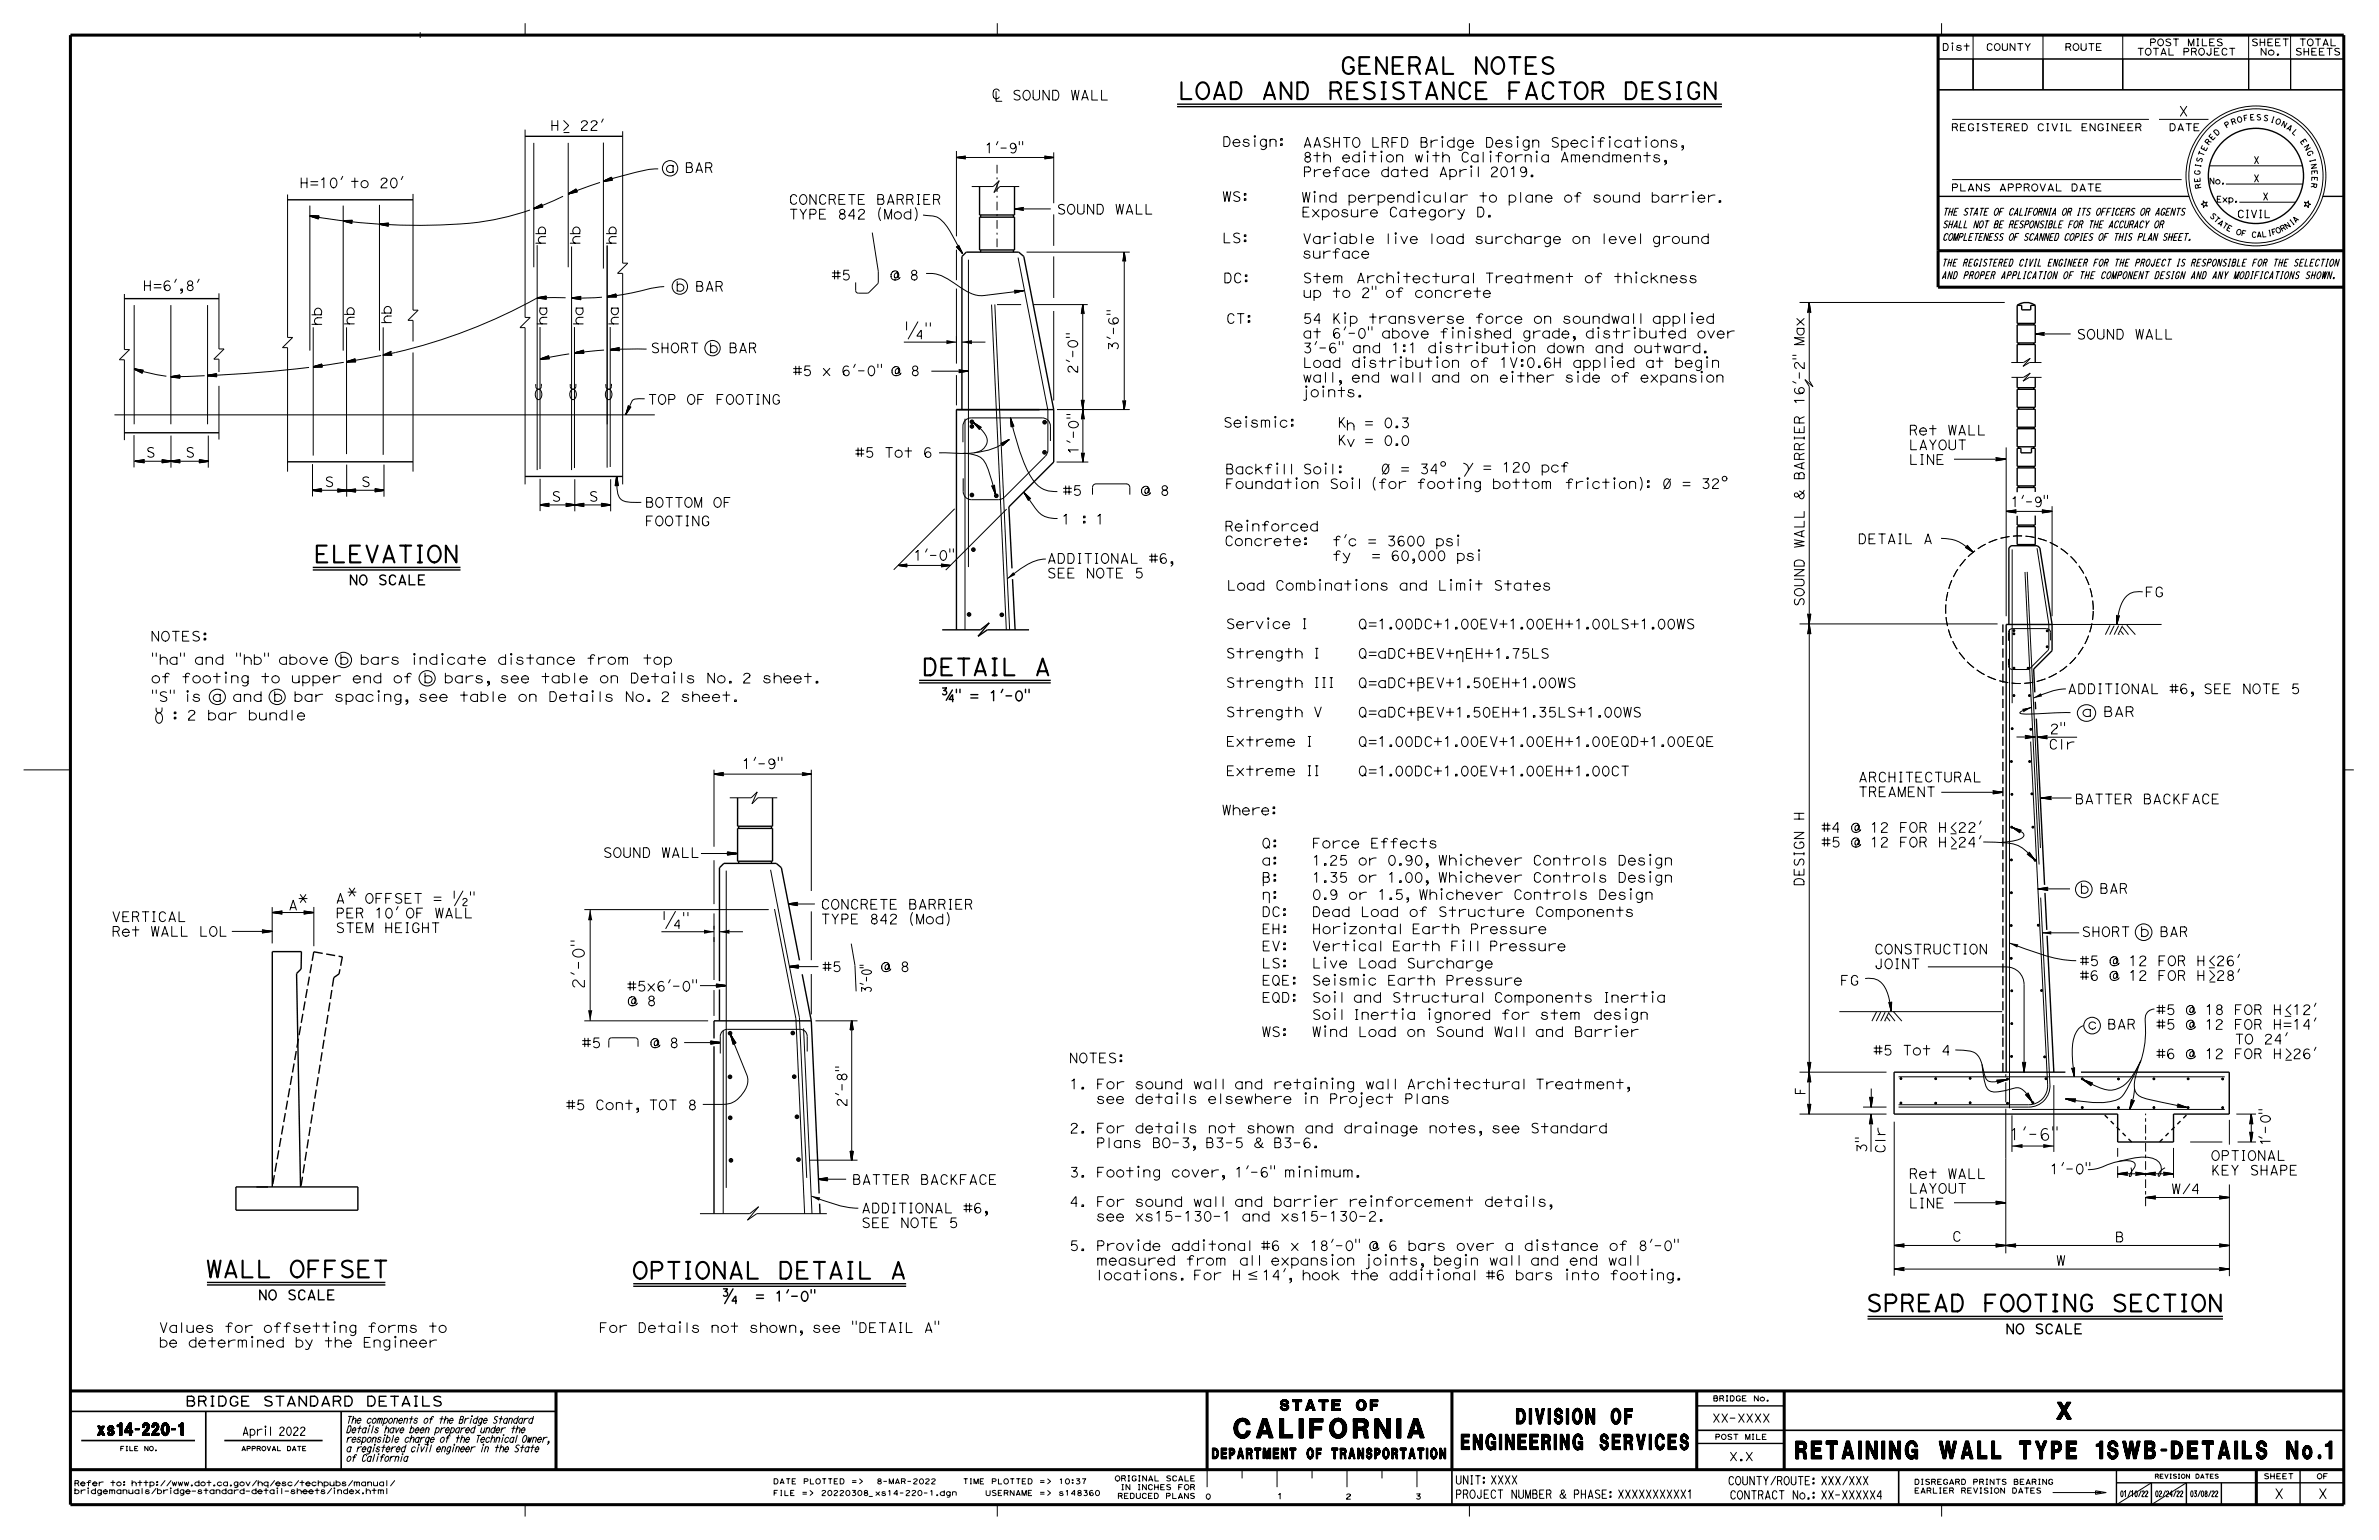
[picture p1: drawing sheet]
<svg xmlns="http://www.w3.org/2000/svg" width="432mm" height="279mm" viewBox="0 0 432 279" stroke-linecap="round" stroke-linejoin="round" font-family="sans-serif">
<defs><g id="words">
<text font-size="3.5" x="224" y="260.9">CALIFORNIA</text>
<text font-size="3.2" x="325.9" y="264.7">RETAINING WALL TYPE 1SWB-DETAILS No.1</text>
<g font-size="3">
<text x="213.8" y="18">LOAD AND RESISTANCE FACTOR DESIGN</text>
<text x="243.2" y="13.4">GENERAL NOTES</text>
<text x="57" y="102">ELEVATION</text>
<text x="167.3" y="122.5">DETAIL A</text>
<text x="37.3" y="231.8">WALL OFFSET</text>
<text x="114.7" y="232">OPTIONAL DETAIL A</text>
<text x="338.7" y="237.9">SPREAD FOOTING SECTION</text>
<text x="373.3" y="257.5">X</text>
</g>
<g font-size="2.8">
<text x="265.2" y="263">ENGINEERING SERVICES</text>
<text x="275.2" y="258.3">DIVISION OF</text>
</g>
<text font-size="2.2" x="17.7" y="260.4">xs14-220-1</text>
<g font-size="2.1">
<text x="106" y="179.5" transform="rotate(-90 106 179.5)">2'-0&quot;</text>
<text x="364.6" y="206.9">1'-6&quot;</text>
</g>
<g font-size="1.9">
<text x="232.3" y="255.9">STATE OF</text>
<text x="220" y="264.7">DEPARTMENT OF TRANSPORTATION</text>
</g>
<g font-size="1.8">
<text x="99.8" y="23.7">H&gt; 22'</text>
<text x="395.4" y="21.1">X</text>
<text x="178.7" y="27.7">1'-9&quot;</text>
<text x="221.8" y="26.6">Design:</text>
<text x="236.4" y="29.4">8th edition with California Amendments,</text>
<text x="236.4" y="26.7">AASHTO LRFD Bridge Design Specifications,</text>
<text x="54.3" y="34.1">H=10' to 20'</text>
<text x="120.7" y="31.3">a BAR</text>
<text x="236.4" y="32.1">Preface dated April 2019.</text>
<text x="143.2" y="39.7">TYPE 842 (Mod)</text>
<text x="143.2" y="37.1">CONCRETE BARRIER</text>
<text x="191.8" y="38.9">SOUND WALL</text>
<text x="221.8" y="36.6">WS:</text>
<text x="236.2" y="39.4">Exposure Category D.</text>
<text x="236.2" y="36.7">Wind perpendicular to plane of sound barrier.</text>
<text x="99" y="44.5" transform="rotate(-90 99 44.5)">hb</text>
<text x="105.3" y="44.5" transform="rotate(-90 105.3 44.5)">hb</text>
<text x="111.8" y="44.5" transform="rotate(-90 111.8 44.5)">hb</text>
<text x="221.8" y="44.1">LS:</text>
<text x="236.4" y="46.9">surface</text>
<text x="236.4" y="44.2">Variable live load surcharge on level ground</text>
<text x="25.9" y="52.7">H=6',8'</text>
<text x="122.6" y="52.8">b BAR</text>
<text x="150.9" y="50.8">#5</text>
<text x="159.6" y="50.8">@ 8</text>
<text x="222" y="51.3">DC:</text>
<text x="236.4" y="54">up to 2&quot; of concrete</text>
<text x="236.4" y="51.3">Stem Architectural Treatment of thickness</text>
<text x="58.4" y="59.2" transform="rotate(-90 58.4 59.2)">hb</text>
<text x="64.3" y="59.1" transform="rotate(-90 64.3 59.1)">hb</text>
<text x="71" y="58.9" transform="rotate(-90 71 58.9)">hb</text>
<text x="99.3" y="59.1" transform="rotate(-90 99.3 59.1)">ha</text>
<text x="105.8" y="59.1" transform="rotate(-90 105.8 59.1)">ha</text>
<text x="112.2" y="59.1" transform="rotate(-90 112.2 59.1)">ha</text>
<text x="222.5" y="58.7">CT:</text>
<text x="236.4" y="58.7">54 Kip transverse force on soundwall applied</text>
<text x="118.1" y="64">SHORT b BAR</text>
<text x="203" y="63.7" transform="rotate(-90 203 63.7)">3'-6&quot;</text>
<text x="236.4" y="64">3'-6&quot; and 1:1 distribution down and outward.</text>
<text x="236.4" y="61.3">at 6'-0&quot; above finished grade, distributed over</text>
<text x="376.9" y="61.5">SOUND WALL</text>
<text x="143.9" y="68.2">#5 x 6'-0&quot; @ 8</text>
<text x="195.6" y="67.9" transform="rotate(-90 195.6 67.9)">2'-0&quot;</text>
<text x="236.4" y="69.3">wall, end wall and on either side of expansion</text>
<text x="236.4" y="66.7">Load distribution of 1V:0.6H applied at begin</text>
<text x="117.5" y="73.3">TOP OF FOOTING</text>
<text x="222" y="77.5">Seismic:</text>
<text x="236.4" y="72">joints.</text>
<text x="242.7" y="77.5">K</text>
<text x="247.6" y="77.6">= 0.3</text>
<text x="327.5" y="73.5" transform="rotate(-90 327.5 73.5)">16'-2&quot; Max</text>
<text x="26.5" y="83">S</text>
<text x="33.6" y="83">S</text>
<text x="155.2" y="83">#5 Tot 6</text>
<text x="195.7" y="82.5" transform="rotate(-90 195.7 82.5)">1'-0&quot;</text>
<text x="242.7" y="80.7">Kv</text>
<text x="244.2" y="78">h</text>
<text x="247.6" y="80.8">= 0.0</text>
<text x="346.4" y="81.6">LAYOUT</text>
<text x="346.4" y="78.9">Ret WALL</text>
<text x="58.9" y="88.3">S</text>
<text x="65.5" y="88.3">S</text>
<text x="192.9" y="89.9">#5</text>
<text x="204.8" y="89.9">@ 8</text>
<text x="222.3" y="88.7">Foundation Soil (for footing bottom friction):</text>
<text x="222.3" y="86">Backfill Soil:</text>
<text x="250.5" y="86">/</text>
<text x="250.6" y="86">0 = 34^</text>
<text x="269" y="85.7">= 120 pcf</text>
<text x="301.6" y="88.7">/</text>
<text x="301.7" y="88.6">0 = 32^</text>
<text x="327.5" y="87.2" transform="rotate(-90 327.5 87.2)">BARRIER</text>
<text x="346.4" y="84.3">LINE</text>
<text x="100.1" y="91">S</text>
<text x="106.9" y="91">S</text>
<text x="117" y="95.4">FOOTING</text>
<text x="117" y="92">BOTTOM OF</text>
<text x="192.6" y="95.1">1 : 1</text>
<text x="327.5" y="90.7" transform="rotate(-90 327.5 90.7)">&amp;</text>
<text x="364.9" y="91.9">1'-9&quot;</text>
<text x="165.7" y="101.6">1'-0&quot;</text>
<text x="222.2" y="99">Concrete:</text>
<text x="222.2" y="96.4">Reinforced</text>
<text x="241.8" y="101.7">fy</text>
<text x="241.8" y="99">f'c = 3600 psi</text>
<text x="247.7" y="101.7">= 60,000 psi</text>
<text x="327.5" y="99.5" transform="rotate(-90 327.5 99.5)">WALL</text>
<text x="337.2" y="98.6">DETAIL A</text>
<text x="63.3" y="106.1">NO SCALE</text>
<text x="190" y="104.9">SEE NOTE 5</text>
<text x="190" y="102.2">ADDITIONAL #6,</text>
<text x="222.6" y="107.1">Load Combinations and Limit States</text>
<text x="327.5" y="110.1" transform="rotate(-90 327.5 110.1)">SOUND</text>
<text x="389.3" y="108.3">FG</text>
<text x="27.3" y="116.3">NOTES:</text>
<text x="222.5" y="119.4">Strength I</text>
<text x="222.5" y="114.1">Service I</text>
<text x="246.5" y="119.4">Q=aDC+BEV+nEH+1.75LS</text>
<text x="246.5" y="114.1">Q=1.00DC+1.00EV+1.00EH+1.00LS+1.00WS</text>
<text x="27.4" y="123.9">of footing to upper end of b bars, see table on Details No. 2 sheet.</text>
<text x="27.4" y="120.5">&quot;ha&quot; and &quot;hb&quot; above b bars indicate distance from top</text>
<text x="222.5" y="124.7">Strength III</text>
<text x="246.5" y="124.8">Q=aDC+BEV+1.50EH+1.00WS</text>
<text x="375.2" y="125.9">ADDITIONAL #6, SEE NOTE 5</text>
<text x="27.4" y="127.3">&quot;S&quot; is a and b bar spacing, see table on Details No. 2 sheet.</text>
<text x="29.7" y="130.6">: 2 bar bundle</text>
<text x="173.3" y="127.1">&quot; = 1'-0&quot;</text>
<text x="222.5" y="130.1">Strength V</text>
<text x="246.5" y="130.1">Q=aDC+BEV+1.50EH+1.35LS+1.00WS</text>
<text x="377.8" y="130">a BAR</text>
<text x="222.5" y="135.4">Extreme I</text>
<text x="246.5" y="135.4">Q=1.00DC+1.00EV+1.00EH+1.00EQD+1.00EQE</text>
<text x="371.8" y="135.9">Clr</text>
<text x="372" y="133.1">2&quot;</text>
<text x="134.6" y="139.5">1'-9&quot;</text>
<text x="222.5" y="140.7">Extreme II</text>
<text x="246.5" y="140.8">Q=1.00DC+1.00EV+1.00EH+1.00CT</text>
<text x="337.3" y="141.9">ARCHITECTURAL</text>
<text x="221.8" y="147.8">Where:</text>
<text x="327.4" y="148.9" transform="rotate(-90 327.4 148.9)">H</text>
<text x="337.3" y="144.5">TREAMENT</text>
<text x="376.6" y="145.8">BATTER BACKFACE</text>
<text x="109.4" y="155.6">SOUND WALL</text>
<text x="229" y="153.9">Q:</text>
<text x="238.1" y="153.9">Force Effects</text>
<text x="330.6" y="153.7">#5 @ 12 FOR H&gt;24'</text>
<text x="330.6" y="151">#4 @ 12 FOR H&lt;22'</text>
<text x="229" y="160.1">B:</text>
<text x="229" y="157">a:</text>
<text x="238.1" y="160.1">1.35 or 1.00, Whichever Controls Design</text>
<text x="238.1" y="157">1.25 or 0.90, Whichever Controls Design</text>
<text x="327.4" y="160.8" transform="rotate(-90 327.4 160.8)">DESIGN</text>
<text x="20.2" y="167.2">VERTICAL</text>
<text x="52.3" y="165.1">A</text>
<text x="54.1" y="164">*</text>
<text x="60.9" y="166.5">PER 10' OF WALL</text>
<text x="60.9" y="163.9">A</text>
<text x="63" y="162.8">*</text>
<text x="65.4" y="163.9">OFFSET = ½&quot;</text>
<text x="149" y="167.6">TYPE 842 (Mod)</text>
<text x="149" y="165">CONCRETE BARRIER</text>
<text x="229" y="166.3">DC:</text>
<text x="229" y="163.2">n:</text>
<text x="238.1" y="166.3">Dead Load of Structure Components</text>
<text x="238.1" y="163.2">0.9 or 1.5, Whichever Controls Design</text>
<text x="377.5" y="162.1">b BAR</text>
<text x="20.2" y="169.9">Ret WALL LOL</text>
<text x="60.9" y="169.2">STEM HEIGHT</text>
<text x="229" y="172.5">EV:</text>
<text x="229" y="169.4">EH:</text>
<text x="238.1" y="172.5">Vertical Earth Fill Pressure</text>
<text x="238.1" y="169.4">Horizontal Earth Pressure</text>
<text x="340.2" y="173.1">CONSTRUCTION</text>
<text x="377.8" y="169.9">SHORT b BAR</text>
<text x="113.8" y="179.8">#5x6'-0&quot;</text>
<text x="149.2" y="176.3">#5</text>
<text x="157.9" y="176.3">@ 8</text>
<text x="229" y="178.7">EQE:</text>
<text x="229" y="175.6">LS:</text>
<text x="238.1" y="178.7">Seismic Earth Pressure</text>
<text x="238.1" y="175.6">Live Load Surcharge</text>
<text x="334" y="178.7">FG</text>
<text x="340.2" y="175.8">JOINT</text>
<text x="377.5" y="177.9">#6 @ 12 FOR H&gt;28'</text>
<text x="377.5" y="175.2">#5 @ 12 FOR H&lt;26'</text>
<text x="113.8" y="182.5">@ 8</text>
<text x="229" y="181.9">EQD:</text>
<text x="238.1" y="185">Soil Inertia ignored for stem design</text>
<text x="238.1" y="181.9">Soil and Structural Components Inertia</text>
<text x="391.3" y="184.1">#5 @ 18 FOR H&lt;12'</text>
<text x="105.6" y="190.1">#5</text>
<text x="115.7" y="190.1">@ 8</text>
<text x="229" y="188.1">WS:</text>
<text x="238.1" y="188.1">Wind Load on Sound Wall and Barrier</text>
<text x="340" y="191.4">#5 Tot 4</text>
<text x="378.9" y="186.7">c BAR</text>
<text x="391.3" y="186.7">#5 @ 12 FOR H=14'</text>
<text x="401.8" y="189.4">TO</text>
<text x="410" y="189.4">24'</text>
<text x="194" y="192.8">NOTES:</text>
<text x="194.1" y="197.6">1.</text>
<text x="198.9" y="197.6">For sound wall and retaining wall Architectural Treatment,</text>
<text x="391.3" y="192.1">#6 @ 12 FOR H&gt;26'</text>
<text x="102.7" y="201.3">#5 Cont, TOT 8</text>
<text x="153.7" y="200.9" transform="rotate(-90 153.7 200.9)">2'-8&quot;</text>
<text x="198.9" y="200.2">see details elsewhere in Project Plans</text>
<text x="194.1" y="205.6">2.</text>
<text x="198.9" y="208.2">Plans BO-3, B3-5 &amp; B3-6.</text>
<text x="198.9" y="205.6">For details not shown and drainage notes, see Standard</text>
<text x="338.8" y="209.2" transform="rotate(-90 338.8 209.2)">3&quot;</text>
<text x="342.2" y="209.3" transform="rotate(-90 342.2 209.3)">Clr</text>
<text x="412.1" y="207.9" transform="rotate(-90 412.1 207.9)">1 -0&quot;</text>
<text x="154.6" y="214.9">BATTER BACKFACE</text>
<text x="194.1" y="213.6">3.</text>
<text x="198.9" y="213.6">Footing cover, 1'-6&quot; minimum.</text>
<text x="346.4" y="213.8">Ret WALL</text>
<text x="372" y="213">1'-0&quot;</text>
<text x="401.3" y="213.2">KEY SHAPE</text>
<text x="401.3" y="210.5">OPTIONAL</text>
<text x="156.3" y="220.1">ADDITIONAL #6,</text>
<text x="194.1" y="218.9">4.</text>
<text x="198.9" y="221.6">see xs15-130-1 and xs15-130-2.</text>
<text x="198.9" y="218.9">For sound wall and barrier reinforcement details,</text>
<text x="346.4" y="219.2">LINE</text>
<text x="346.4" y="216.5">LAYOUT</text>
<text x="394.1" y="216.6">W/4</text>
<text x="156.3" y="222.7">SEE NOTE 5</text>
<text x="194.1" y="226.9">5.</text>
<text x="198.9" y="226.9">Provide additonal #6 x 18'-0&quot; @ 6 bars over a distance of 8'-0&quot;</text>
<text x="354.3" y="225.2">C</text>
<text x="383.8" y="225.3">B</text>
<text x="198.9" y="232.2">locations. For H</text>
<text x="198.9" y="229.6">measured from all expansion joints, begin wall and end wall</text>
<text x="229.1" y="232.2">14', hook the additional #6 bars into footing.</text>
<text x="373.2" y="229.6">W</text>
<text x="46.8" y="235.8">NO SCALE</text>
<text x="130.9" y="236.1">¾ = 1'-0&quot;</text>
<text x="28.8" y="244.4">be determined by the Engineer</text>
<text x="28.8" y="241.8">Values for offsetting forms to</text>
<text x="108.7" y="241.8">For Details not shown, see &quot;DETAIL A&quot;</text>
<text x="364" y="242">NO SCALE</text>
<text x="33.6" y="255.1">BRIDGE STANDARD DETAILS</text>
<text x="412.8" y="271.9">X</text>
<text x="420.7" y="271.9">X</text>
</g>
<g font-size="1.5">
<text x="43.9" y="260.4">April 2022</text>
<text x="310.7" y="258">XX-XXXX</text>
<text x="264.1" y="269.3">UNIT: XXXX</text>
<text x="313.6" y="269.4">COUNTY/ROUTE: XXX/XXX</text>
<text x="313.8" y="265">X.X</text>
<text x="264.1" y="271.8">PROJECT NUMBER &amp; PHASE: XXXXXXXXXX1</text>
<text x="313.9" y="272">CONTRACT No.: XX-XXXXX4</text>
</g>
<text font-size="1.4" x="406" y="39.5">CIVIL</text>
<g font-size="1.3">
<text x="354.1" y="23.7">REGISTERED CIVIL ENGINEER</text>
<text x="393.6" y="23.7">DATE</text>
<text x="409" y="29.7">X</text>
<text x="354.1" y="34.7">PLANS APPROVAL DATE</text>
<text x="409" y="33">X</text>
<text x="352.5" y="41.3">SHALL NOT BE RESPONSIBLE FOR THE ACCURACY OR</text>
<text x="352.5" y="39.1">THE STATE OF CALIFORNIA OR ITS OFFICERS OR AGENTS</text>
<text x="410.7" y="36.3">X</text>
<text x="352.5" y="43.6">COMPLETENESS OF SCANNED COPIES OF THIS PLAN SHEET.</text>
<text x="352.4" y="50.6">AND PROPER APPLICATION OF THE COMPONENT DESIGN AND ANY MODIFICATIONS SHOWN.</text>
<text x="352.4" y="48.3">THE REGISTERED CIVIL ENGINEER FOR THE PROJECT IS RESPONSIBLE FOR THE SELECTION</text>
<text x="62.8" y="263.4">a registered civil engineer in the State</text>
<text x="62.8" y="261.7">responsible charge of the Technical Owner,</text>
<text x="62.8" y="260">Details have been prepared under the</text>
<text x="62.8" y="258.2">The components of the Bridge Standard</text>
<text x="62.8" y="265.1">of California</text>
</g>
<g font-size="1.2">
<text x="352.5" y="9.2">Dist</text>
<text x="360.4" y="9.2">COUNTY</text>
<text x="374.7" y="9.2">ROUTE</text>
<text x="387.8" y="10">TOTAL PROJECT</text>
<text x="390.1" y="8.3">POST MILES</text>
<text x="408.6" y="8.3">SHEET</text>
<text x="410.2" y="10">No.</text>
<text x="416.5" y="10">SHEETS</text>
<text x="417.3" y="8.3">TOTAL</text>
<text x="170.8" y="126.1">3</text>
<text x="172" y="127.3">4</text>
</g>
<g font-size="1.1">
<text x="400.9" y="33.4">No.</text>
<text x="402.3" y="36.7">Exp.</text>
<text x="384.8" y="271.5">01/10/22</text>
<text x="391.2" y="271.5">02/24/22</text>
<text x="397.5" y="271.5">03/08/22</text>
</g>
<g font-size="1">
<text x="404.1" y="23.3" transform="rotate(-31 404.1 23.3)">P</text>
<text x="405.1" y="22.7" transform="rotate(-20 405.1 22.7)">R</text>
<text x="406.1" y="22.3" transform="rotate(-15 406.1 22.3)">O</text>
<text x="407.3" y="22" transform="rotate(-10 407.3 22)">F</text>
<text x="408.4" y="21.8" transform="rotate(-4 408.4 21.8)">E</text>
<text x="409.5" y="21.8" transform="rotate(1 409.5 21.8)">S</text>
<text x="410.7" y="21.8" transform="rotate(12 410.7 21.8)">S</text>
<text x="412" y="22.1" transform="rotate(17 412 22.1)">I</text>
<text x="412.9" y="22.3" transform="rotate(22 412.9 22.3)">O</text>
<text x="413.9" y="22.8" transform="rotate(28 413.9 22.8)">N</text>
<text x="414.9" y="23.3" transform="rotate(33 414.9 23.3)">A</text>
<text x="399.6" y="29.6" transform="rotate(-74 399.6 29.6)">S</text>
<text x="399.9" y="28.5" transform="rotate(-69 399.9 28.5)">T</text>
<text x="400.3" y="27.5" transform="rotate(-63 400.3 27.5)">E</text>
<text x="400.9" y="26.4" transform="rotate(-53 400.9 26.4)">R</text>
<text x="401.5" y="25.5" transform="rotate(-47 401.5 25.5)">E</text>
<text x="402.3" y="24.7" transform="rotate(-42 402.3 24.7)">D</text>
<text x="415.9" y="24" transform="rotate(44 415.9 24)">L</text>
<text x="417.4" y="25.6" transform="rotate(55 417.4 25.6)">E</text>
<text x="418.1" y="26.6" transform="rotate(60 418.1 26.6)">N</text>
<text x="418.6" y="27.6" transform="rotate(65 418.6 27.6)">G</text>
<text x="419.2" y="28.9" transform="rotate(76 419.2 28.9)">I</text>
<text x="419.4" y="29.8" transform="rotate(81 419.4 29.8)">N</text>
<text x="399.3" y="31.8" transform="rotate(-85 399.3 31.8)">G</text>
<text x="399.4" y="33.1" transform="rotate(-96 399.4 33.1)">E</text>
<text x="399.4" y="30.5" transform="rotate(-79 399.4 30.5)">I</text>
<text x="399.6" y="34.2" transform="rotate(-101 399.6 34.2)">R</text>
<text x="419.5" y="33.1" transform="rotate(98 419.5 33.1)">R</text>
<text x="419.6" y="30.9" transform="rotate(87 419.6 30.9)">E</text>
<text x="419.6" y="32" transform="rotate(92 419.6 32)">E</text>
<text x="401" y="39.2" transform="rotate(46 401 39.2)">S</text>
<text x="401.7" y="39.9" transform="rotate(41 401.7 39.9)">T</text>
<text x="402.4" y="40.6" transform="rotate(37 402.4 40.6)">A</text>
<text x="403.2" y="41.1" transform="rotate(32 403.2 41.1)">T</text>
<text x="404" y="41.7" transform="rotate(27 404 41.7)">E</text>
<text x="415" y="41.6" transform="rotate(-34 415 41.6)">N</text>
<text x="416" y="40.9" transform="rotate(-38 416 40.9)">I</text>
<text x="416.6" y="40.5" transform="rotate(-43 416.6 40.5)">A</text>
<text x="405.7" y="42.4" transform="rotate(18 405.7 42.4)">O</text>
<text x="406.7" y="42.7" transform="rotate(13 406.7 42.7)">F</text>
<text x="408.6" y="43" transform="rotate(4 408.6 43)">C</text>
<text x="409.6" y="43.1" transform="rotate(-1 409.6 43.1)">A</text>
<text x="410.5" y="43" transform="rotate(-6 410.5 43)">L</text>
<text x="411.7" y="42.9" transform="rotate(-10 411.7 42.9)">I</text>
<text x="412.4" y="42.7" transform="rotate(-15 412.4 42.7)">F</text>
<text x="413.3" y="42.4" transform="rotate(-24 413.3 42.4)">O</text>
<text x="414.2" y="42.1" transform="rotate(-29 414.2 42.1)">R</text>
<text x="310.9" y="254.2">BRIDGE No.</text>
<text x="311.2" y="261.2">POST MILE</text>
<text x="13.4" y="269.6">Refer to: http://www.dot.ca.gov/hq/esc/techpubs/manual/</text>
<text x="140.3" y="269.2">DATE PLOTTED =&gt;</text>
<text x="158.5" y="269.2">8-MAR-2022</text>
<text x="174.7" y="269.2">TIME PLOTTED =&gt;</text>
<text x="192.1" y="269.2">10:37</text>
<text x="202.3" y="268.7">ORIGINAL SCALE</text>
<text x="347.4" y="269.3">DISREGARD PRINTS BEARING</text>
<text x="410.8" y="268.3">SHEET</text>
<text x="420.5" y="268.3">OF</text>
<text x="13.4" y="271">bridgemanuals/bridge-standard-detail-sheets/index.html</text>
<text x="140.3" y="271.3">FILE =&gt;</text>
<text x="149" y="271.3">20220308_xs14-220-1.dgn</text>
<text x="178.8" y="271.3">USERNAME =&gt;</text>
<text x="192.1" y="271.3">s148360</text>
<text x="202.8" y="271.9">REDUCED PLANS</text>
<text x="203.4" y="270.3">IN INCHES FOR</text>
<text x="218.8" y="272">0</text>
<text x="231.8" y="271.9">1</text>
<text x="244.2" y="272">2</text>
<text x="256.9" y="272">3</text>
<text x="347.4" y="270.9">EARLIER REVISION DATES</text>
</g>
<g font-size=".8">
<text x="21.8" y="263.2">FILE NO.</text>
<text x="43.8" y="263.2">APPROVAL DATE</text>
<text x="391.1" y="268.2">REVISION DATES</text>
</g>
</g></defs>
<g fill="none" stroke="#000" stroke-width=".18">
<path d="M76.3 5.8v1.1M95.3 4.2v2.2M180.8 16.6v1.8h1M181 4.2v2.2M181.4 16.5a.6 .6 0 0 0-.8-.3 .6 .6 0 0 0-.4 .7 .67 .67 0 0 0 .2 .8 .67 .67 0 0 0 .8 .1l.2-.2M185.1 16.5a.58 .58 0 0 0-.7-.1 .58 .58 0 0 0-.3 .5l.5 .3a.47 .47 0 0 1 .5 .3 .47 .47 0 0 1-.2 .6h-.4l-.4-.2M186 16.5a.66 .66 0 0 1 .7 0 .66 .66 0 0 1 .3 .7 .7 .7 0 0 1-.7 1 .7 .7 0 0 1-.6-1zM187.5 16.4v1.3a.6 .6 0 0 0 .6 .5 .6 .6 0 0 0 .6-.5v-1.3M190.4 16.4v1.8l-1.1-1.8v1.8M191.1 16.4h.6a1 1 0 0 1-.1 1.8h-.5zM194.5 16.4l.3 1.8 .4-1.8 .3 1.8 .3-1.8M196.3 18.2l.6-1.8 .6 1.8"/>
<path d="M196.5 17.7h.9M198.2 16.4v1.8h1M199.9 16.4v1.8h1.1M266.7 4.2v2.2M351.8 10.7h6.3v5.6h-6.3zM351.8 10.7h73.6M352.4 4.2v2.2M354.4 8.3v.9M358.1 10.7h12.7v5.6h-12.7zM358.1 6.4v9.9M370.8 6.4v9.9M370.8 10.7h14.5v5.6h-14.5z"/>
<path d="M385.3 10.7h22.8v5.6h-22.8zM385.3 6.4v9.9M408.1 6.4v9.9M408.1 10.7h7.7v5.6h-7.7zM415.8 6.4v9.9M415.8 10.7h9.6v5.6h-9.6zM52.2 35.3v25.9h.9l-1.8 1.9h.9v22.5M56.2 37.3v26.3M62.2 32l-.3 .6M62.3 37.3v26.3M68.9 37.2v26.4M73.1 32l-.3 .6"/>
<path d="M75 35.2v21.1h.9l-1.9 1.8h1v3.9M95.3 23.5v34.1h.9l-1.8 1.8h.9v28.5M96.2 38.1a52 52 0 0 1-17.6 2.8 113.7 113.7 0 0 1-22.4-1.7M96.9 25.9v22.6M102.2 35.6l-5.3 2.3M103.1 25.9v22.6M108.9 33.1l-5.8 2.1M109.5 21.6l-.3 .6M109.5 25.9v22.8M113 23.8v23.9h.9l-1.8 1.9h.9v38.3M119.5 30.6a34.8 34.8 0 0 0-9.1 2l-.9 .3M159.8 37.7a2.22 2.22 0 0 0 0 2.3"/>
<path d="M166.1 37.7a2.22 2.22 0 0 1 0 2.3M167.5 39l.5 .1a3.9 3.9 0 0 1 4 2.2l2.7 4.7M173.6 28.6l1.6 .1M173.6 28.6h1.5M173.6 28.6h17.7M173.6 27.4v15.5M173.6 28.6l1.7 .3-.1-.2M173.6 28.6l1.6 .2M175.1 28.5l-1.5 .1M175.2 28.4l.1-.1-1.7 .3M175.2 28.4v.3M175.2 28.4l-1.6 .2"/>
<path d="M176.4 33.8h3.9l1.1-1-1 2.1 1.1-1.1h3.5M181.1 25.7l-.2 .6M184.1 37.9l1.7 .3-.1-.2M184.1 37.9l1.6 .1M184.1 37.9l1.7 .2M184.1 37.9h6.6M185 25.7v.6M185.6 25.7v.6M185.7 37.8l-1.6 .1M185.7 37.8l.1-.2-1.7 .3M185.7 37.8v.2M185.8 37.7l-1.7 .2"/>
<path d="M189.6 28.4l1.7 .2M189.7 28.4l-.1-.1 1.7 .3M189.7 28.4l1.6 .2M189.7 28.4v.3M189.7 28.5l1.6 .1M191.3 28.6l-1.7 .2 .1-.1M191.3 28.6l-1.6 .1M191.3 28.6h-1.6M191.3 27.6v9.3M191.3 38.9v5.7M191.3 28.6l-1.7 .2M227.8 25.3v1.3"/>
<path d="M238.6 35.4v1.3M247.7 28.1v1.3M250.7 28.1v1.3M257.5 35.4v1.3M259.1 28.1v1.3M261.8 25.4v1.3M267 30.8v1.3M270.6 28.1v1.3M275.4 25.4v1.3M278.9 28.1v1.3M289.1 25.4v1.3M292.2 25.4v1.3"/>
<path d="M298.8 25.4v1.3M307.3 35.4v1.3M354.3 32.6h41.7M354.3 21.7h35.7M391.9 21.7h9M399.9 36.4l.3 .4 .4-.1-.2 .3 .2 .4-.4-.1-.3 .4v-.5l-.4-.1 .4-.2zM401 30.1h16.9M404 33.4h14M406.5 36.7h10.2M418.3 36.7l.4 .1 .3-.3v.4l.4 .2-.4 .1v.5l-.3-.4-.4 .1 .2-.4zM22.6 53.3v10.1h.9l-1.8 1.9h.9v14.6M24.4 55.4v21.6"/>
<path d="M31 55.4v21.6M32 50.6l-.3 .6M36.1 50.6l-.3 .6M37.7 55.4v21.6M39.7 53.2v10.1h1l-1.9 1.9h.9v2.3M56.9 59.4v23.3M62.9 59.4v23M69.6 59.4v23.1M97.5 44.5v40.8M98 59.3v25.8M98.6 54h4.1M98.7 54h-1.2a98 98 0 0 1-28 10.4"/>
<path d="M103.7 54.1h.6M103.7 44.7v40.6M104.3 59.3v25.6M109.3 53.9l-5.1 .2M110.2 44.5v40.4M110.2 44.6v32.4M110.8 59.3v25.4M120.6 52l-2.2 .3-5 1.1-3.2 .4M158.3 42.2l1.1 7v2.2l-1.8 1.8h-1.8l-.4-.2-.1-.3v-1.5M164.5 58.3v1.6M166.6 58.3l-1.8 3.2M168.1 49.6h.6a7.4 7.4 0 0 1 4.7 1.9 8 8 0 0 0 5.2 2.1l7.2-.9"/>
<path d="M168.1 58.5v.7M168.9 58.5v.7M173.6 45.3v5.5M173.6 52.4v13.6M173.6 44.8l1.1 1.2M173.7 44.7l1 1.3M173.8 44.7l.9 1.3M173.9 44.7l.8 1.3M173.9 44.7l-.4 .1 1.2 1.2M173.9 44.7l.1-.3 .7 1.6M173.9 44.6l.8 1.4M174 44.5l.7 1.5"/>
<path d="M175.8 47.1v55.8M180 55.3l2.7 59M180.6 55.2l2.7 59M181 55.3h4.3M184.1 52.7h1.7M184.3 52.9l-.1 .2M184.8 46.7l5.4 27.7v7.3M185.8 52.7l-1.5 .2M185.8 52.7l-1.6 .3M185.8 52.7l-1.7 .5 .1-.1M185.8 52.7l-1.6 .1M185.8 52.7l-1.6 .4"/>
<path d="M185.8 52.7h-1.7l.2 .2M186.3 45.7h18.8M187.6 55.3h9.8M191.3 46.5v7.6M191.3 56.4v16.3M196.5 55.3l-.2 1.6M196.5 55.3v18.9M196.5 55.3l.3 1.6h-.1M196.5 55.3l-.1 1.6M196.5 55.3v1.5M196.5 55.3l.2 1.6M196.5 55.3l.1 1.5"/>
<path d="M196.5 55.3l-.3 1.6h.2M196.7 56.9h-.3M200.9 56.4h.6M200.9 57h.6M203.9 47.3h.3M204.1 45.7v28.6M204.1 45.7l.2 1.7-.1-.1M204.1 45.7l-.2 1.6M204.1 45.7l-.1 1.6M204.1 45.7l.2 1.7M204.1 45.7v1.6M204.1 45.7l-.3 1.7 .1-.1"/>
<path d="M204.1 45.7l.1 1.6M204.1 45.7l-.3 1.7M242.3 42.9v1.3M244.1 57.4v1.3M244.3 59.3l-.3 .6M248.4 59.3v.6M249 59.3v.6M249.1 51.9v.6M249.7 51.9v.6M253.3 42.9v1.3M253.8 50v1.3M297 50v1.3"/>
<path d="M307.1 57.4v1.3M326.6 54.9h37.3M328.4 54.9v14.2l.7 1.1-1.5-1.3 .8 1.2v132M328.4 54.9l.3 1.8-.2-.1M328.4 54.9l-.2 1.7M328.4 54.9l-.1 1.7M328.4 54.9l.2 1.8M328.4 54.9l.1 1.7M328.4 54.9l-.3 1.8 .1-.1M328.4 54.9l-.2 1.8M328.5 56.6h-.1h-.2M20.8 75.3h98.1"/>
<path d="M24.3 78.9v5.9M24.4 66.9l2.6 .8 3.2 .6M31 79v5.8M37.1 68.2l-6.1 .2M37.8 79v5.8M39.7 70v9.7M56.1 66.7l-8.5 .8-9.9 .6M62.4 65.7l-5.6 .9M69.2 64.5l-6.3 1.1M75 63.9v21.7M97.2 69.7v.4a.51 .51 0 0 0 .5 .5 .51 .51 0 0 0 .6-.5M97.5 70.7l.3-.1a1.05 1.05 0 0 1 .5 1 1.05 1.05 0 0 1-.5 .9 1.08 1.08 0 0 1-.3-1.8z"/>
<path d="M98.3 69.6v.5M103.3 64.2l-5.2 1M103.5 69.7v.4a.51 .51 0 0 0 .5 .5 .51 .51 0 0 0 .5-.5M103.8 70.7l.2-.1a1.05 1.05 0 0 1 .6 1 1.05 1.05 0 0 1-.6 .9 1.08 1.08 0 0 1-.2-1.8zM104.5 69.6v.5M109.6 63.5l-4.9 .5M110.2 70.7l.3-.1a1.05 1.05 0 0 1 .6 1 1.05 1.05 0 0 1-.6 .9 1.08 1.08 0 0 1-.3-1.8zM111 69.6v.5a.51 .51 0 0 1-.5 .5 .51 .51 0 0 1-.5-.5v-.4M114.1 73.6l-.5 1.6M114.1 73.7l-.5 1.5M114.1 73.7l-.1-.1-.4 1.6M114.1 73.7l.1 .1"/>
<path d="M114.2 73.8l-.6 1.4M114.3 73.8l-.7 1.4M114.4 73.8h.1l-.9 1.4M114.4 73.8l-.8 1.4M114.4 73.8h-.2M114.5 73.8l-.9 1.4M117 72.3h-1a1.31 1.31 0 0 0-1.5 1l-.9 1.9M117.4 63.3l-6.4 .1M155.2 66.1l-.3 .6M159.3 66.1v.6M160 66.1v.6M164 62.1h9.6"/>
<path d="M167.4 61h-1l.7-1.1 .1 1.6M169 67.3h6.7M173.6 68.1v5.4M173.9 74.3h14.8M174.1 67.1l1.6 .2M174.1 67.2l-.1-.1 1.7 .2M174.1 67.2v.3M174.1 67.2l1.6 .1M174.2 67.3h1.5M174.6 62.1h4.3M175.2 76v38.3M175.7 67.3l-1.5 .1"/>
<path d="M175.7 67.3l-1.6 .2M175.7 67.3l-1.7 .3 .1-.1M175.7 67.3l-1.6 .3M176.7 76.7l1.1 1.2M176.7 76.7l1.2 .9M176.7 76.7l1.1 1.3v-.2M176.7 76.7a6.7 6.7 0 0 1 2.5 2.9 2.34 2.34 0 0 1-2.3 2.5l-1.6 .2-4.9-.1M176.7 76.7l1.4 .8-.1 .1M176.7 76.7l1.1 1.1M176.7 76.7l1.1 1M176.7 76.7l1.4 .9M176.7 76.7l1.1 .9"/>
<path d="M176.7 76.7l1.3 .9M177.8 77.6v.2M178 77.6h-.2M183.2 79.7a11.6 11.6 0 0 1-6.3 2.4M183.2 79.7l-1.3 1M183.2 79.7l-1.6 .8 .3 .1M183.2 79.7l-1.5 .8M183.2 79.7l-1.3 .9M183.2 79.7l-1.3 1.2v-.3M183.2 79.7l-1.4 .8M183.2 79.7l-1.3 1.1M183.4 75.8a36.1 36.1 0 0 0 4 11.1 4.6 4.6 0 0 0 4.5 2.3"/>
<path d="M183.4 75.8l.3 1.5M183.4 75.8l.7 1.6-.2-.1M183.4 75.8l.2 1.6M183.4 75.8l.6 1.5M183.4 75.8l.5 1.5M183.4 75.8l.4 1.5M183.4 75.8l.1 1.7 .1-.1M183.7 77.3l-.1 .1M183.7 77.3h.2M191.8 74.3h13.3M193.5 60.6h.6M193.5 61.2h.6"/>
<path d="M193.5 65.3l.6 .3M193.6 75.2h.6M193.6 75.9h.6M193.6 80l.6 .3M196.3 72.6l.2 1.6M196.4 72.6l.1 1.6M196.5 72.7v1.5M196.5 74.4l-.2 1.6M196.5 74.3v9.5M196.5 74.4l.3 1.7-.1-.1M196.5 74.4l-.1 1.6M196.5 74.4v1.5"/>
<path d="M196.5 74.4l.3 1.6M196.5 74.4l.1 1.5M196.5 74.4l-.2 1.7 .2-.2 .2 .1M196.5 74.4l.2 1.6M196.6 72.7l-.1 1.5M196.7 72.6l-.2 1.6M196.7 72.6l-.2 .1-.3-.1 .3 1.6M196.7 72.6h.1l-.3 1.6M200.9 61.1l.6 .3M203.8 72.7l.3 1.6M203.9 72.8l-.1-.1 .3 1.6M203.9 72.8l.2 1.5"/>
<path d="M204 72.8l.1 1.5M204.1 72.8v1.5M204.2 72.8h-.3M204.2 72.8l.1-.1-.2 1.6M204.2 72.8l-.1 1.5M204.3 72.7l-.2 1.6M226.2 76.2v1.3M231.5 76.2v1.3M237.1 70.7v1.7a.28 .28 0 0 1-.2 .2 .28 .28 0 0 1-.3 0M239 61.9l-.3 .6M240.2 70.7v1.3M243.1 61.9v.6"/>
<path d="M243.7 61.9v.6M247.7 65.4v1.3M254.3 65.4v1.3M260.9 65.4v1.3M261.5 62.7v1.3M263.7 60.1v1.3M266.8 60.1v1.3M268.1 62.7v1.3M274.5 68.1v1.2M274.7 62.7v1.3M286.4 68.1v1.2M290.1 60.1v1.3"/>
<path d="M292.7 65.4v1.3M296.7 60.1v1.3M308.9 68.1v1.2M309.8 65.4v1.3M325.4 64.5h.6M325.4 65.1h.6M325.4 69.2l.6 .3M365.1 65.8h2.2l1.2-.8-1.3 1.5 1.2-.7h2.1M365.1 68.5h2.2l1.2-.8-1.3 1.5 1.1-.7h2.3M369.4 60.6h6.4M369.4 60.6l1.6 .2M369.4 60.6l1.7 .3-.1-.2"/>
<path d="M369.4 60.6l1.6 .1M369.4 60.6l1.5 .1M370.9 60.5l-1.5 .1M371 60.4v.3M371 60.4l.1-.1-1.7 .3M371 60.4l-1.6 .2M24.3 83.7h13.5M56.7 84.2v5.9M56.7 88.9h13M62.9 84.3v5.8M69.7 84.3v5.8M98 86.9v5.8"/>
<path d="M98 91.6h12.8M104.3 86.9v5.9M110.8 86.9v5.9M111.9 86.4a9 9 0 0 0 .4 3.7 2.13 2.13 0 0 0 2.1 1h2M168.3 99.6l-.3 .6M172.4 99.6v.6M173 99.6v.6M173.3 92.3l-11.1 11.1M174.7 82.3a5.6 5.6 0 0 1 3.6 1 7.9 7.9 0 0 1 1.5 3.2l.9 3.2M180 88.1l.7 1.6M180.1 88.2l-.1-.1 .7 1.6M180.1 88.2l.6 1.5"/>
<path d="M180.1 88.2h.2M180.2 88.2l.5 1.5M180.3 88.2l.4 1.5M180.3 88.1l.4 1.6M180.4 88.1l.1-.1 .2 1.7M180.4 88.1l-.1 .1M180.4 88.1l.3 1.6M180.5 88l.2 1.7M182.7 92.4l-11 11M185.9 89.4l.8 1.4M185.9 89.4l1 1.1M185.9 89.4l.8 1.4v-.1"/>
<path d="M185.9 89.4l1 1.4a7.6 7.6 0 0 0 2.8 2.9l1 .3 1.2 .1M185.9 89.4l1.2 1.1h-.2M185.9 89.4l.8 1.3M185.9 89.4l.9 1.2M185.9 89.4l1.1 1.1M185.9 89.4l.9 1.1M186.8 90.5l-.1 .2M186.9 90.5h-.1M190.2 81.7l-.1 .6-.4 .5-7.6 7.6-.9 .3h-4.9a1.48 1.48 0 0 1-1.5-1.5v-2.4M190.7 80v-2.7a1.48 1.48 0 0 0-1.5-1.5h-12.9a1.48 1.48 0 0 0-1.5 1.5v2.9M191.8 83.8h5.7M196.3 82.2l.2 1.6"/>
<path d="M196.4 82.2h-.1l.2 1.6M196.4 82.2l.1 1.6M196.4 82.2h.3M196.5 82.3v1.5M196.6 82.3l-.1 1.5M196.7 82.2l-.2 1.6M196.7 82.2h.1l-.3 1.6M196.8 82.2l-.3 1.6M204.4 87.8a.63 .63 0 0 1 .7 .6M204.5 87.8h-5.6a.63 .63 0 0 0-.6 .6v1.3M226.4 95.1v1.3M231.8 84.7v1.3"/>
<path d="M235.3 87.4v1.3M240.6 84.7v1.3M244.4 97l-.3 .6M245.5 87.4v1.3M249.6 86.6a2.22 2.22 0 0 0 0 2.3M264.7 97.8v1.2M264.8 87.4v1.3M265.6 84.1a.99 .99 0 0 1 .9 1.3M267.4 84l-1.6 2.5M288.2 87.4v1.3M293 87.4v1.3M297.7 86.6a2.22 2.22 0 0 1 0 2.3"/>
<path d="M352.3 97.7a6.8 6.8 0 0 1 5 1.8l.8 .7M354.7 83.3h9.4M356.8 99.3l1.3 .9M356.9 99.2l1.2 1M357 99.2l1.1 1M357 99.2l-.3 .1 1.4 .9M357 99.1l1.1 1.1M357 99.1v-.2l1.1 1.3M357 99.1v.1M357 99l1.1 1.2M362.3 83.1l1.8 .2M362.3 83.2l-.1-.2 1.9 .3"/>
<path d="M362.3 83.2l.1 .1M362.3 83.2l1.8 .1M362.4 83.2l1.7 .1M362.4 83.3h1.7M362.4 83.3l-.1 .2M364.1 83.3l-1.7 .1M364.1 83.3l-1.8 .2M364.1 83.3l-1.9 .3 .1-.1M364.1 92.8h8.4M364.1 92.8l1.8 .1M364.1 92.8l1.7 .1M364.1 81.2v30.6"/>
<path d="M364.1 92.8l1.9 .3-.1-.2M364.1 92.8l1.8 .2M365.2 99.7v27.9M365.8 92.7l-1.7 .1M365.9 92.6l.1-.1-1.9 .3M365.9 92.6l-1.8 .2M365.9 92.6l-.1 .2 .1 .1M367.3 89.9l-.3 .6M369.7 99.5l2.2 13.7-.1 4.5-.1 .4-3.4 3.3-3 .1a.74 .74 0 0 1-.8-.8v-1.2M370.7 92.6l1.8 .2M370.7 92.6l-.1-.1 1.9 .3M370.7 92.6l.1 .2-.1 .1"/>
<path d="M370.8 92.7l1.7 .1M371 89.9v.6M371.6 89.9v.6M372.5 92.8l-1.8 .1M372.5 92.8l-1.9 .3 .1-.2M372.5 92.8l-1.8 .2M372.5 91.8v20M372.5 92.8l-1.7 .1M27.7 118.5v.6M28.4 118.5v.6M32.8 118.5v.6M33.5 118.5v.6"/>
<path d="M42.9 118.5v.6M43.6 118.5v.6M48 118.5v.6M48.7 118.5v.6M75.2 119.3v1.2M80.3 119.3v1.2M92.8 119.3v1.2M163 102.6h9.5M163 102.6l1.6 .1M163 102.6l1.5 .1M163 102.6l1.7 .3-.1-.2M163 102.6l1.6 .2"/>
<path d="M164.5 102.5l-1.5 .1M164.6 102.5l.1-.2-1.7 .3M164.6 102.5l-1.6 .1M164.6 102.5v.2M164.6 102.4l-1.6 .2M170.9 102.4l1.6 .2M170.9 102.5l-.1-.2 1.7 .3M170.9 102.5v.2M170.9 102.5l1.6 .1M171 102.5l1.5 .1M172.5 102.6l-1.6 .1M172.5 102.6l-1.7 .3 .1-.2"/>
<path d="M172.5 102.6l-1.6 .2M172.5 102.6l-1.5 .1M189.8 101.4a11.2 11.2 0 0 0-6.3 3.1l-.7 .5M230.2 112.8v1.3M239.6 105.8v1.3M246.2 105.8v1.3M263.4 105.8v1.3M266.9 105.8v1.3M268.4 100.4v1.3M326.6 113.2h36M328.2 111.4l.4 3.6M328.2 111.5l.2 .1 .1-.1"/>
<path d="M328.2 111.5l-.1-.1 .6 3.6-.2-.1M328.2 111.5l.2 1.7M328.3 111.5l.2 3.4M328.4 113.2l-.2 1.7M328.4 113.2l.1 1.7M328.5 111.5l-.2 3.4M328.5 111.5l-.1 1.7M328.5 114.9l-.1-.1-.2 .1M328.5 111.5l.2-.1-.6 3.6 .1-.1M328.6 111.4l-.4 3.6M364.7 114.1v87M367.5 103.8l2.6 53"/>
<path d="M367.9 103.8l2.5 50.1M372.2 114.8a.74 .74 0 0 0-.7-.8h-6.2a.74 .74 0 0 0-.8 .8v1.5M372.2 114.8v1.4M372.5 113.3h19.8M383 113.5l-.9 1.6M383.7 113.5l-.8 1.6M384.2 111.7v1.6M384.3 111.7l-.1 1.6M384.3 111.7l-.1-.1v1.7M384.3 111.7l.1 .1M384.3 111.8l-.1 1.5M384.4 111.8l-.2 1.5"/>
<path d="M384.5 111.8l-.3 1.5M384.5 113.5l-.8 1.6M384.6 111.7l-.2 .1M384.6 111.7h.1l-.5 1.6M384.6 111.7l-.4 1.6M384.6 115.1h.1M384.9 114.4l.5 .7M385.2 113.7l1.1 1.4M385.2 113.5l-.8 1.6M386 113.4l1.6 1.7M388.9 107.4l-.4-.1a3.1 3.1 0 0 0-3.3 1.9l-.7 2.4-.3 1.7M4.3 139.7h8.5"/>
<path d="M27.7 125.2v.6M28.4 125.2v.6M28.6 129.4a.81 .81 0 0 1 .8 .4 .81 .81 0 0 1 .1 .8 .58 .58 0 0 1-.6 .6 .58 .58 0 0 1-.6-.6 1.16 1.16 0 0 1 .3-1.2zM29.4 128.4v.4a.54 .54 0 0 1-.5 .5 .54 .54 0 0 1-.6-.5v-.4M30.9 125.2v.6M31.6 125.2v.6M34.1 126v1.3M41 122.6v1.3M68.7 126v1.3M107.6 126v1.3M122.4 122.6v1.3M129.6 139.7v13.9"/>
<path d="M137.2 137.4l-.3 .6M141.3 137.4v.6M141.9 137.4v.6M147.3 139.7v21.9M366 133.7h3.4M367.5 133.4l1.9 .3-1.9 .3 .2-.3zM367.6 128.7l1.1-.4-1.7 .7-.4 .4a15.6 15.6 0 0 0 5 0l4.2-.1M367.6 133.5l1.8 .2M367.6 133.6l1.8 .1M367.7 133.6l1.7 .1M368.6 134.5l3.1 62.3a3.4 3.4 0 0 1-3.5 3.6h-23.6M369.4 133.7l-1.7 .1"/>
<path d="M369.4 133.7l-1.8 .2M369.8 133.8h7.2M369.8 133.8l1.7 .1M369.8 133.8h1.7M369.8 133.8l1.7-.2-.1 .2 .1 .1M369.8 133.8l1.8 .3-.1-.2M369.8 133.8l1.8 .2M371.5 133.7l-1.7 .1M371.6 133.5l-1.8 .3M371.6 133.4l-1.8 .4M374.1 131v.7M374.7 131v.7"/>
<path d="M375 125a16.2 16.2 0 0 0-6 1.7M377.5 128.3a1.57 1.57 0 0 1 2.4 0 1.57 1.57 0 0 1-.3 2.3 1.57 1.57 0 0 1-2.1-.2 1.57 1.57 0 0 1 0-2.1zM425.4 139.7h1.8M127.2 154.9h6.5M129.6 156.1v7.9M129.7 140.4h17.6M131.8 158v57.5M132.5 144.7h3.8l1.1-1-.9 2.1 1-1.1h3.6M139.9 157.8l5.2 26.8 1.3 29.1M145.6 140.2l1.7 .2M145.7 140.3v.3M145.7 140.3l-.1-.1 1.7 .2"/>
<path d="M145.7 140.3l1.6 .1M145.7 140.4h1.6M147.3 140.4l-1.6 .2M147.3 140.4l-1.6 .1M147.3 140.4l-1.7 .3M147.3 140.4l-1.7 .3 .1-.1M231.2 156.5h.3v.2h-.3zM231.2 155.5h.3v.3h-.3zM265.2 155.7v1.3M265.2 158.8v1.3M299.5 155.7v1.3M299.5 158.8v1.3"/>
<path d="M352.4 143.7h11.1M359.6 151.6l-.3 .6M359.6 148.9l-.3 .6M360 152.8h1.7a12.2 12.2 0 0 1 4.8 .7 10.9 10.9 0 0 1 2.8 2.5M361.7 143.5l1.8 .2M361.8 143.6l1.7 .1M361.8 143.7h1.7M363.5 143.7l-1.7 .1M363.5 143.7l-1.8-.3 .2 .3-.1 .2M363.5 143.7l-1.7 .2M363.5 143.7l-1.8 .4 .1-.2M363.5 143.7l-1.8 .3"/>
<path d="M365.3 150.1l1.5 .6M365.3 150.1l1.4 .7M365.3 150.1l1.3 .9M365.3 150.1l1.3 .7M365.3 150.1l1.9 1a.48 .48 0 0 1 0 .8l-.5 .3-.9 .3-2.6 .3M365.3 150.1l1.6 .5-.1 .1M365.3 150.1l1.3 .8M365.3 150.1l1.3 1v-.3M366.8 150.7l-.2 .1M368 154.9l1.3 1.1M368.1 154.9h-.2l1.4 1.1M368.1 154.9l1.2 1.1"/>
<path d="M368.2 154.9l1.1 1.1M368.2 154.9h-.1M368.2 154.8l1.1 1.2M368.3 154.7v-.1l1 1.4M368.3 154.7l-.1 .2M368.3 154.7l1 1.3M368.3 154.6l1 1.4M370.5 144.8l1.8 .3-.1-.2M370.5 144.8h5.5M370.5 144.8l1.7 .1M370.5 144.8l1.8 .2M372.2 144.7l-1.7 .1"/>
<path d="M372.2 144.6l.1-.1-1.8 .3M372.2 144.6l-1.7 .2M372.2 144.6v.2v.1M372.3 144.6l-1.8 .2M42.1 169h7.3M47.6 168.8l1.8 .2M47.7 168.8l-.1-.1 1.8 .3M47.7 168.8l.1 .2-.1 .1M47.7 168.8l1.7 .2M47.7 168.9l1.7 .1M49.4 165.6h7.6M49.4 169l-1.7 .1"/>
<path d="M49.4 165.6l1.8 .2M49.4 165.6l1.8 .3-.1-.2M49.4 169l-1.8 .3 .1-.2M49.4 169l-1.8 .2M49.4 165.6l1.7 .1M49.4 165.6h1.7M49.4 164.6v6.6M51.1 165.5l-1.7 .1M51.1 165.4v.2v.1M51.1 165.4l.1-.1-1.8 .3M51.1 165.4l-1.7 .2M51.2 165.3l-1.8 .3"/>
<path d="M55.2 165.3l1.8 .3M55.2 165.4l1.8 .2M55.2 165.4l-.1-.1 1.9 .3M55.2 165.4l.1 .2-.1 .1M55.3 165.5l1.7 .1M57 164.5v7.2M57 165.6l-1.9 .3 .1-.2M57 165.6l-1.8 .2M57 165.6l-1.8 .1M57 165.6h-1.7M72.2 164.5l-.3 .6M82.4 161.7v1.3"/>
<path d="M84 163.3a.37 .37 0 0 1 .5-.3 .37 .37 0 0 1 .2 .5l-.6 .6-.1 .2h.8M84 161.7l-1.5 2.6M85.4 161.8v.6M86 161.8v.6M103.6 170.7h.7M103.6 171.5h.7M103.6 176.4l.7 .4M106.1 165h33.4M107.1 165v20.2M120 169h9.6M120.5 165.3v1.6M121.6 177.7l-.2 .6"/>
<path d="M122.6 165.3l-1.8 3.2M123.3 168h-.9l.7-1.1 .1 1.6M124.1 165.5v.7M124.9 165.5v.7M125.8 177.7v.6M126.4 177.7v.6M127 178.8h4.7M129.6 165.7v12.1M129.6 179.6v4.7M130.6 169h4.3M140.6 164.9l3.9 19.9 1.5 35.4M143.1 164h4.8"/>
<path d="M143.3 175.4h5.2M147.3 165.4v8.8M147.3 176.7v7.3M154.5 171.2l.7 4M155.2 175.2l.2 4.7M156.1 175.1h.6M156.1 175.6h.6M156.1 178.4l.6 .2M156.4 179.9v-.7l.4 .1 .2 .3a.55 .55 0 0 1 .6-.5 .55 .55 0 0 1 .5 .6l-.2 .2M156.5 176.2l.9-.2a.52 .52 0 0 1 .7 .5 1.2 1.2 0 0 1-1.7-.2zM157.3 177.3v.7M165.6 165.6a2.22 2.22 0 0 0 0 2.3"/>
<path d="M171.9 165.6a2.22 2.22 0 0 1 0 2.3M229.3 160.1v.7M230.4 163.2v.7M231.2 162.7h.3v.3h-.3zM231.2 161.7h.3v.3h-.3zM240.5 174.3v1.3M242.3 177.5v1.2M244.1 168.1v1.3M245.8 171.2v1.3M247.6 177.5v1.2M261.7 161.9v1.3M265.6 171.2v1.3"/>
<path d="M296 161.9v1.3M338.5 177.5h.5a3.1 3.1 0 0 1 3.2 1.8l.8 2.4 .2 1.7M349.9 175.4h14.3a3.2 3.2 0 0 1 3.2 3.2v15.9M364.7 171.1a44.5 44.5 0 0 0 11 3.2h1.1M369.9 161.3h5.8M369.9 161.3l1.7 .1M369.9 161.3h1.7M369.9 161.3l1.8 .3-.1-.2M369.9 161.3l1.8 .2M370.4 162.9l1.7 33.9a3.8 3.8 0 0 1-3.8 4.1h-23.7M371.6 161.2l-1.7 .1M371.6 161.1l-.1 .2 .1 .1"/>
<path d="M371.6 161.1l.1-.1-1.8 .3M371.6 161.1l-1.7 .2M371.7 161l-1.8 .3M371.8 169.2h-1.1h6.7M406.5 175.8l-.3 .6M406.5 173.1l-.3 .6M106.1 185.2h22.4M115.8 188.8l-.2-.4-.3-.1h-4.3l-.4 .2-.1 1.5M124.2 189.2h6.4M131.3 187v33.2M132.8 188.3l2.1 5.2a5 5 0 0 1 .7 3.4 4.9 4.9 0 0 1-4.1 3.5h-3.9M145.9 186.6l1.5 33.6"/>
<path d="M146.5 190.8v-2.8a1.26 1.26 0 0 0-1.3-1.3h-13.2a1.26 1.26 0 0 0-1.3 1.3v3.1M148 185.2h7.6M151.6 193.6h.6M151.6 194.2h.6M151.6 198.4l.6 .2M154.6 185.2v25.3M213.7 198.9v1.3M237 198.9v1.3M238.8 196.3v1.3M240.5 186.8v1.3M241.9 196.3v1.3M242.3 180.6v1.3"/>
<path d="M242.3 183.7v1.3M247.1 198.9v1.7a.28 .28 0 0 1-.1 .2 .28 .28 0 0 1-.3 0M254.6 183.7v1.3M259.5 183.7v1.3M263 196.3v1.3M293.4 186.8v1.3M295.1 183.7v1.3M300 180.6v1.3M325.9 197.5v.9h1.7M326.6 194.5h15.8M326.8 197.8v.6M328.2 192.7l.4 3.6"/>
<path d="M328.2 192.8l.2 .1 .1-.1M328.2 192.8l-.1-.1 .6 3.7-.2-.1M328.2 192.8l.2 1.7M328.2 196.3l.2-.1 .1 .1M328.3 192.8l.2 3.4M328.4 194.5l-.2 1.8M328.4 194.5l.1 1.8M328.5 192.8l-.2 3.4M328.5 192.8l-.1 1.7M328.5 192.8l.2-.1-.6 3.7 .1-.1M328.6 192.7l-.4 3.6M333.8 183.5h29.6"/>
<path d="M339.4 199.1l.2 1.8M339.5 199.1l-.2-.1 .3 1.9M339.5 199.1l.1 1.8M339.5 199.1l.1 .1 .3-.2-.3 1.9M339.6 199.2v1.7M339.6 197.5v3.4M339.7 199.2l-.1 1.7M339.8 199.1l-.2 1.8M339.9 199.1l-.3 1.8M340.6 183.6l-.8 1.7M341.4 183.6l-.9 1.7M342.2 183.6l-.8 1.7"/>
<path d="M342.2 185.2l.1 .1M342.5 184.6l.6 .7M342.8 183.8l1.2 1.5M342.9 183.6l-.9 1.7M342.9 181.8l.3 1.6M343 181.9l.2 1.5M343.1 182l.1 1.4M343.1 182l-.3-.2 .4 1.6M343.2 181.9v1.5M343.2 181.9l.2-.1-.2 1.6M343.2 181.9l-.1 .1M343.3 181.8l-.1 1.6"/>
<path d="M343.6 183.5l1.6 1.8M344.6 195.4h59.2M354.9 190.5l1.7 .1a2.84 2.84 0 0 1 3.1 2.5l.5 2a1.41 1.41 0 0 0 2 1.2l2-.4M359.7 193.1l.5 3.2a1.9 1.9 0 0 0 2.5 1.8l2.9-.7a1.71 1.71 0 0 1 2 .8l1.3 1.7M362.5 196.1l.1 .1M364.1 194.9v.5M364.1 196.4v3.6M364.2 195.9l-1.7 .7 .1-.4M364.2 195.9l-1.7 .2M364.2 195.9l-1.6 .3M364.2 195.9l-1.7 .6M364.2 195.9l-1.8 .1"/>
<path d="M364.2 195.9l-1.6 .5M364.2 195.9l-1.6 .4M364.2 195.9l-1.8 .1 .1 .1M367.1 192.7l.3 1.8M367.2 192.8l.2 .1 .1-.1M367.2 192.8l-.1-.1 .3 1.8M367.2 192.8l.2 1.7M367.3 192.8l.1 1.7M367.5 192.8l-.1 1.7M367.5 192.8l.2-.1-.3 1.8M367.6 192.7l-.2 1.8M367.7 198.6l1.2 1.3"/>
<path d="M367.8 198.6l1.1 1.3M367.9 198.6l1 1.3M368 198.6l.9 1.3M368 198.6h-.4l1.3 1.3M368 198.5l.9 1.4M368 198.4l.9 1.5M368 198.4l.1-.1 .8 1.6M368 198.4v.2M368.1 198.3l.8 1.6M372.8 196.9v12.1M374.9 199.4l1.8 .5M374.9 199.4l1.8 .1"/>
<path d="M374.9 199.4l1.7 .2M374.9 199.4l1.8 .6-.1-.2M374.9 199.4h1.9l-.1 .1M374.9 199.4l1.7 .4M374.9 199.4l1.7 .3M374.9 199.4h1.8M376.1 193.8l.4 1.6M376.2 193.9l.3 1.5M376.3 193.9l.2 1.5M376.3 193.9l-.3-.1 .5 1.6M376.3 193.9l.2-.2v1.7M376.4 193.8l.1 1.6"/>
<path d="M376.5 193.7v1.7M376.6 199.6v.2M376.7 199.5l-.1 .1M378.1 195.9l1.5 1M378.1 195.9l1.5 1.1-.1-.3M378.1 195.9l1.7 .6-.1 .1M378.1 195.9l1.5 .9M378.1 195.9l1.4 .9M378.1 195.9l1.7 .6M378.1 195.9l1.4 .8M378.1 195.9l1.5 .7M378.1 195.9l1.6 .7"/>
<path d="M378.2 186.1a3.2 3.2 0 0 0-1.9 2.7l-.2 2.4 .4 4.2M379.7 196.6l-.2 .1M386.9 199.5l-.3 1.8M387 199.6l-.2-.2-.2 1.9M387 199.6l-.4 1.7M387 199.6l.1 .1M387.1 199.7l-.5 1.6M387.2 199.7l-.6 1.6M387.3 199.7l.1-.1-.8 1.7M387.3 199.7h-.2M387.3 199.7l-.7 1.6M387.4 197.5l-.2 1.9-.6 1.9"/>
<path d="M388.5 192.5a10.1 10.1 0 0 1-3.3 4.6 4.2 4.2 0 0 1-4.5 .1l-2.6-1.3M388.6 192.4l-1.2 2.4a12.9 12.9 0 0 1-2.7 4.5 11 11 0 0 1-6.5 .6l-3.3-.5M388.6 192.4a11.3 11.3 0 0 0-1.1 5.3 2.94 2.94 0 0 0 2.6 1.8l6.9 1.4M391 183.1a1.73 1.73 0 0 0-1.6 1.8 19.6 19.6 0 0 1-.8 7.5M415.2 187.3l-.3 .6M420.4 190l-.3 .6M420.4 184.7l-.3 .6M420.4 182l-.3 .6M146.9 210.5h8.7M147.3 217a27.4 27.4 0 0 0 8.5 2.2M148.6 213.9h5M206.6 212.3v1.3"/>
<path d="M213.7 204.3v1.3M226.6 211.5l-.3 .6M230.7 211.5v.6M231.3 211.5v.6M235.9 212.3v1.3M238.8 217.6v1.3M238.9 212.3v1.3M248.9 217.6v1.3M249.8 204.3v1.3M277.1 217.6v1.3M326.6 202.1h15.8M328.2 200.3l.2 1.8"/>
<path d="M328.2 200.4l-.1-.1 .3 1.8M328.2 200.4l.2 1.7M328.3 200.4l.1 1.7M328.5 200.4l-.1 1.7M328.5 200.4l.2-.1-.3 1.8M328.5 200.4l-.1 .1-.2-.1M328.6 200.3l-.2 1.8M336.7 206.5h.7M336.7 207.1h.7M338.2 200.9h4.2M339.6 202.1l.1 1.7M339.6 202.1l.2 1.8"/>
<path d="M339.6 202.1l-.2 1.8M339.6 202.1v6.9M339.6 202.1l.3 1.9-.3-.2-.3 .2zM339.6 202.1l-.1 1.7M343.8 203.5v27.9M354.7 218.2h9.4M362.3 218l1.8 .2M362.3 218.1l-.1-.2 1.9 .3M362.3 218.1l.1 .1M362.3 218.1l1.8 .1M362.4 218.1l1.7 .1M362.4 218.2h1.7"/>
<path d="M362.4 218.2l-.1 .2M364.1 218.2l-1.7 .1M364.1 218.2l-1.8 .2M364.1 201.2v26.2M364.1 218.2l-1.9 .3 .1-.1M365.2 201.3h38.6M365.2 202.3v6.7M365.2 207.9h7.6M367.7 204.4l-.4 .7M372.6 204.4v.7M373.4 204.4v.7M374.6 210.9l-.3 .6"/>
<path d="M378.7 210.9v.6M379.3 210.9v.6M384.4 210.8l1.7-.4a7.4 7.4 0 0 1 5.3 0 2.09 2.09 0 0 1 .5 3 .98 .98 0 0 1 .6-1.3l.5-.2M384.4 213h10.1M384.4 213l1.7 .1M384.4 213h1.7M384.4 208.3v1.6M384.4 211.6v2.1M384.4 213l1.8 .2M384.4 213l1.8 .3-.1-.2M386.1 212.9l-1.7 .1M386.1 212.8l.1-.2-1.8 .4"/>
<path d="M386.1 212.8l-1.7 .2M386.1 212.8l-.1 .2 .1 .1M386.2 212.7l-1.8 .3M386.8 211.8l.1 .6a.75 .75 0 0 1-.4 1 2.28 2.28 0 0 1 .8-1.4l.2-.5v-.3a1.81 1.81 0 0 0-1.9-.6 15.5 15.5 0 0 0-4.7 1.3l-1.9 .3M387.6 212.7l3.6 .5M387.7 212.8l-.1-.2 3.7 .7-.2-.3 .2-.4-3.7 .7 .1-.2M387.7 212.8l.1 .2-.1 .1M387.7 212.8l3.5 .3M387.7 212.9l3.4 .1M389.4 213l-1.7 .1M389.4 217.3h15.2M389.4 217.3l1.9 .3-.1-.2"/>
<path d="M389.4 217.3l1.8 .2M389.4 217.3l1.8 .1M389.4 217.3h1.7M389.4 213l-1.8 .2M391.1 217.2l-1.7 .1M391.1 212.9l-3.4 .1M391.2 217.1l.1-.1-1.9 .3M391.2 217.1l-1.8 .2M391.2 212.8l-1.8 .2M391.2 217.1l-.1 .2 .1 .1M391.2 217l-1.8 .3M391.2 212.7l-1.8 .3"/>
<path d="M392.7 212.7l1.8 .3M392.8 212.8l-.1-.2 1.8 .4M392.8 212.8l.1 .2-.1 .1M392.8 212.8l1.7 .2M392.8 212.9l1.7 .1M394.5 213l-1.7 .1M394.5 208.3v5.4M394.5 213l-1.8 .3 .1-.2M394.5 213l-1.8 .2M394.5 213h-1.7M395.2 200.8l1.8 .1M395.2 200.7l-.1 .2h1.9"/>
<path d="M395.2 200.7l1.8 .2M395.3 200.4l1.7 .5M395.3 200.4l-.1-.1 1.8 .6M395.3 200.4l.1 .2M395.3 200.7l1.7 .2M395.3 200.5l1.7 .4M395.4 200.6l1.6 .3M395.4 200.6l-.2 .1M397.5 207.2h5.9M402.9 217l1.7 .3M402.9 217.1l1.7 .2M402.9 217.1l-.1-.1 1.8 .3"/>
<path d="M402.9 217.1l.1 .2-.1 .1M402.9 217.2l1.7 .1M404.6 217.3l-1.8 .3 .1-.2M404.6 217.3l-1.7 .2M404.6 203.2v4.5M404.6 214.9v16.6M404.6 217.3h-1.7M404.6 217.3l-1.7 .1M405.9 202.1h3.6M406.1 207.2h3.4M408.4 205.4l.2 1.8M408.5 205.5l-.2-.1 .3 1.8"/>
<path d="M408.5 205.5l.1 1.7M408.5 205.5h.1h.2M408.6 202.1l-.2 1.8M408.6 202.1l-.3 1.9 .3-.2 .2 .1M408.6 202.1v5.1M408.6 202.1l.3 1.9-.1-.1M408.6 202.1l-.1 1.8M408.6 202.1l-.1 1.7M408.6 202.1l.2 1.8M408.6 202.1l.1 1.7M408.7 205.5l-.1 1.7M408.8 205.5l-.2 1.7"/>
<path d="M408.8 205.5l.1-.1-.3 1.8M408.8 205.4l-.2 1.8M410 201.3h.6M410 202h.6M410 206.2l.6 .3M127 220.2h9.1l1.6-1.3-2 2.5 1.7-1.2h12.7M154.8 239.7v.6M155.4 239.7v.6M169.7 239.7v.6M170.4 239.7v.6M206.6 225.6v1.3M207.9 230.9v1.3"/>
<path d="M218.5 225.6v1.3M226.7 232.1h1.5M228.2 230.7l-1.6 .5 1.6 .4M233.3 230.2l-.3 .5M241.9 228.3v1.3M242 224.8l-.3 .6M246.1 224.8v.6M246.7 224.8v.6M248.5 228.2v1.7a.28 .28 0 0 1-.2 .3 .28 .28 0 0 1-.3-.1M251.5 228.3v1.3M258 230.9v1.3M261.1 230.9v1.3"/>
<path d="M266.1 228.3v1.3M279 225.6v1.3M284.4 230.9v1.3M299.8 224.8l-.3 .6M299.8 230.9v1.3M303.9 224.8v.6M304.6 224.8v.6M343.8 226l1.8 .3-.1-.2M343.8 230.2l1.8 .4-.1-.2M343.8 226l1.8 .2M343.8 230.2l1.8 .3M343.8 230.2h60.8"/>
<path d="M343.8 226h60.8M343.8 226l1.7 .1M343.8 226h1.7M343.8 230.2l1.7 .2M343.8 230.2l1.7 .1M345.5 225.9l-1.7 .1M345.5 230.2h-1.7M345.5 225.8l.1-.1-1.8 .3M345.5 225.8l-1.7 .2M345.5 230.1l.1-.2-1.8 .3M345.5 230.1l-1.7 .1M345.5 225.8v.2v.1"/>
<path d="M345.5 230.1v.1v.2M345.6 225.7l-1.8 .3M345.6 230l-1.8 .2M362.3 225.7l3.6 .5M362.3 225.8l-.1-.1 3.7 .6-.1-.2M362.3 225.8l.1 .2-.1 .1M362.3 225.8l3.5 .3M362.4 225.9l3.4 .1M365.8 225.9l-3.4 .1M365.8 225.8l.1-.1-3.7 .6 .1-.2M365.8 225.8l-3.5 .3M365.8 225.8l-.1 .2 .1 .1"/>
<path d="M365.9 225.7l-3.6 .5M402.9 225.7l1.7 .3M402.9 230l1.7 .2M402.9 225.8l1.7 .2M402.9 230.1l1.7 .1M402.9 225.8l-.1-.1 1.8 .3M402.9 225.8l.1 .2-.1 .1M402.9 230.1l-.1-.2 1.8 .3M402.9 230.1l.1 .1-.1 .2M402.9 225.9l1.7 .1M402.9 230.2h1.7M404.6 226l-1.8 .3 .1-.2"/>
<path d="M404.6 226l-1.7 .2M404.6 230.2l-1.8 .4 .1-.2M404.6 230.2l-1.7 .3M404.6 226h-1.7M404.6 230.2l-1.7 .1M404.6 226l-1.7 .1M404.6 230.2l-1.7 .2M45.8 243.1v1.3M48.2 259.3v1.1M60.7 240.5v1.3M67 259.1l-.2 .9M71.8 243.1v1.3"/>
<path d="M85.6 257.3l-.3 .9M123.4 240.5v1.3M16 270.3v.7M31 270.3v.7M50.3 270.3v.7M60.7 270.3v.7M67.9 262.5l-.2 .9M68.6 264.2l-.2 1M69.8 260.8l-.3 .9M73 264.2l-.3 1M75.9 262.5l-.2 .9M77.6 262.5l-.3 .9"/>
<path d="M82.4 262.5l-.3 .9M87.6 262.5l-.2 .9M91.3 260.8l-.2 .9M95.3 273v2.1M181 273v2.1M219.1 266.6v3.2M225.4 266.6v1.6M231.8 266.6v3.2M238.1 266.6v1.6M244.5 266.6v3.2M250.8 266.6v1.6M257.2 266.6v3.2"/>
<path d="M266.7 273v2.1M352.4 273v2.1M372.6 270.8h8.8M380.4 270.5l1.9 .3-1.9 .3zM380.7 270.7l.6 .1-.6 .1zM390.5 269l-6.4 4M396.8 269l-6.3 4"/>
<circle cx="354.4" cy="7.9" r=".09"/>
<circle cx="121.6" cy="30.5" r="1.39"/>
<circle cx="227.8" cy="24.7" r=".13"/>
<circle cx="238.6" cy="34.8" r=".13"/>
<circle cx="247.7" cy="27.5" r=".13"/>
<circle cx="250.7" cy="27.5" r=".13"/>
<circle cx="257.5" cy="34.8" r=".13"/>
<circle cx="259.1" cy="27.5" r=".13"/>
<circle cx="261.8" cy="24.9" r=".13"/>
<circle cx="267" cy="30.2" r=".13"/>
<circle cx="270.6" cy="27.5" r=".13"/>
<circle cx="275.4" cy="24.9" r=".13"/>
<circle cx="278.9" cy="27.5" r=".13"/>
<circle cx="289.1" cy="24.9" r=".13"/>
<circle cx="292.2" cy="24.9" r=".13"/>
<circle cx="298.8" cy="24.9" r=".13"/>
<circle cx="307.3" cy="34.8" r=".13"/>
<circle cx="409.5" cy="31.9" r="12.7"/>
<circle cx="409.5" cy="31.9" r="12.2"/>
<circle cx="123.4" cy="52" r="1.39"/>
<circle cx="242.3" cy="42.4" r=".13"/>
<circle cx="244.1" cy="56.8" r=".13"/>
<circle cx="253.3" cy="42.4" r=".13"/>
<circle cx="253.8" cy="49.5" r=".13"/>
<circle cx="263.7" cy="59.5" r=".13"/>
<circle cx="266.8" cy="59.5" r=".13"/>
<circle cx="290.1" cy="59.5" r=".13"/>
<circle cx="296.7" cy="59.5" r=".13"/>
<circle cx="297" cy="49.5" r=".13"/>
<circle cx="307.1" cy="56.8" r=".13"/>
<circle cx="129.3" cy="63.2" r="1.39"/>
<circle cx="176.4" cy="77.4" r=".33"/>
<circle cx="176.4" cy="76.5" r=".33"/>
<circle cx="176.4" cy="76.5" r=".12"/>
<circle cx="176.4" cy="77.4" r=".12"/>
<circle cx="176.4" cy="76.5" r=".24"/>
<circle cx="176.4" cy="77.4" r=".24"/>
<circle cx="189.6" cy="76.6" r=".33"/>
<circle cx="189.6" cy="76.6" r=".12"/>
<circle cx="189.6" cy="76.6" r=".24"/>
<circle cx="226.2" cy="75.7" r=".13"/>
<circle cx="231.5" cy="75.7" r=".13"/>
<circle cx="237.1" cy="70.2" r=".12"/>
<circle cx="240.2" cy="70.2" r=".13"/>
<circle cx="247.7" cy="64.8" r=".13"/>
<circle cx="254.3" cy="64.8" r=".13"/>
<circle cx="260.9" cy="64.8" r=".13"/>
<circle cx="261.5" cy="62.2" r=".13"/>
<circle cx="268.1" cy="62.2" r=".13"/>
<circle cx="274.5" cy="67.5" r=".13"/>
<circle cx="274.7" cy="62.2" r=".13"/>
<circle cx="286.4" cy="67.5" r=".13"/>
<circle cx="292.7" cy="64.8" r=".13"/>
<circle cx="308.9" cy="67.5" r=".13"/>
<circle cx="309.8" cy="64.8" r=".13"/>
<circle cx="176.4" cy="89.8" r=".33"/>
<circle cx="176.4" cy="89.8" r=".12"/>
<circle cx="176.4" cy="89.8" r=".24"/>
<circle cx="176.7" cy="99.7" r=".33"/>
<circle cx="176.7" cy="99.7" r=".12"/>
<circle cx="176.7" cy="99.7" r=".24"/>
<circle cx="180.8" cy="89.9" r=".33"/>
<circle cx="180.8" cy="89.9" r=".12"/>
<circle cx="180.8" cy="89.9" r=".24"/>
<circle cx="189.6" cy="82.1" r=".33"/>
<circle cx="189.6" cy="82.1" r=".12"/>
<circle cx="189.6" cy="82.1" r=".24"/>
<circle cx="226.4" cy="94.5" r=".13"/>
<circle cx="231.8" cy="84.1" r=".13"/>
<circle cx="235.3" cy="86.8" r=".13"/>
<circle cx="240.6" cy="84.1" r=".13"/>
<circle cx="245.5" cy="86.8" r=".13"/>
<circle cx="261.9" cy="84.2" r=".42"/>
<circle cx="264.6" cy="97.2" r=".13"/>
<circle cx="264.8" cy="86.8" r=".13"/>
<circle cx="268.4" cy="99.9" r=".13"/>
<circle cx="288.2" cy="86.8" r=".13"/>
<circle cx="293" cy="86.8" r=".13"/>
<circle cx="313" cy="86.8" r=".42"/>
<circle cx="62.4" cy="119.7" r="1.43"/>
<circle cx="75.2" cy="118.7" r=".13"/>
<circle cx="80.3" cy="118.7" r=".13"/>
<circle cx="92.8" cy="118.7" r=".13"/>
<circle cx="175.9" cy="111.5" r=".33"/>
<circle cx="175.9" cy="111.5" r=".12"/>
<circle cx="175.9" cy="111.5" r=".24"/>
<circle cx="181.8" cy="111.5" r=".33"/>
<circle cx="181.8" cy="111.5" r=".12"/>
<circle cx="181.8" cy="111.5" r=".24"/>
<circle cx="230.2" cy="112.2" r=".13"/>
<circle cx="239.6" cy="105.2" r=".13"/>
<circle cx="246.2" cy="105.2" r=".13"/>
<circle cx="263.4" cy="105.2" r=".13"/>
<circle cx="266.9" cy="105.2" r=".13"/>
<circle cx="365.5" cy="115" r=".06"/>
<circle cx="365.5" cy="114.4" r=".06"/>
<circle cx="365.5" cy="114.4" r=".17"/>
<circle cx="365.5" cy="115" r=".17"/>
<circle cx="365.5" cy="114.4" r=".12"/>
<circle cx="365.5" cy="115" r=".12"/>
<circle cx="371.6" cy="117.3" r=".06"/>
<circle cx="371.6" cy="117.3" r=".17"/>
<circle cx="371.6" cy="117.3" r=".12"/>
<circle cx="371.6" cy="114.5" r=".17"/>
<circle cx="371.6" cy="114.5" r=".12"/>
<circle cx="371.6" cy="114.5" r=".06"/>
<circle cx="34.1" cy="125.4" r=".13"/>
<circle cx="39.5" cy="126.4" r="1.43"/>
<circle cx="41" cy="122.1" r=".13"/>
<circle cx="50.3" cy="126.4" r="1.43"/>
<circle cx="68.7" cy="125.4" r=".13"/>
<circle cx="77.6" cy="123.1" r="1.43"/>
<circle cx="107.6" cy="125.4" r=".13"/>
<circle cx="122.4" cy="122.1" r=".13"/>
<circle cx="365.1" cy="138.2" r=".17"/>
<circle cx="365.1" cy="138.2" r=".12"/>
<circle cx="365.1" cy="138.2" r=".06"/>
<circle cx="365.2" cy="132.2" r=".06"/>
<circle cx="365.2" cy="132.2" r=".17"/>
<circle cx="365.2" cy="132.2" r=".12"/>
<circle cx="365.5" cy="126.2" r=".17"/>
<circle cx="365.5" cy="126.2" r=".12"/>
<circle cx="365.5" cy="121.2" r=".06"/>
<circle cx="365.5" cy="126.2" r=".06"/>
<circle cx="365.5" cy="121.2" r=".17"/>
<circle cx="365.5" cy="121.2" r=".12"/>
<circle cx="368.1" cy="121.2" r=".06"/>
<circle cx="368.1" cy="121.2" r=".17"/>
<circle cx="368.1" cy="121.2" r=".12"/>
<circle cx="368.4" cy="126.2" r=".06"/>
<circle cx="368.4" cy="126.2" r=".17"/>
<circle cx="368.4" cy="126.2" r=".12"/>
<circle cx="368.4" cy="138.2" r=".06"/>
<circle cx="368.4" cy="138.2" r=".17"/>
<circle cx="368.4" cy="138.2" r=".12"/>
<circle cx="368.6" cy="132.3" r=".06"/>
<circle cx="368.6" cy="132.3" r=".17"/>
<circle cx="368.6" cy="132.3" r=".12"/>
<circle cx="265.2" cy="158.2" r=".13"/>
<circle cx="265.2" cy="155.1" r=".13"/>
<circle cx="299.5" cy="158.2" r=".13"/>
<circle cx="299.5" cy="155.1" r=".13"/>
<circle cx="365.1" cy="156" r=".17"/>
<circle cx="365.1" cy="156" r=".12"/>
<circle cx="365.1" cy="156" r=".06"/>
<circle cx="365.1" cy="150.1" r=".17"/>
<circle cx="365.1" cy="150.1" r=".12"/>
<circle cx="365.1" cy="150.1" r=".06"/>
<circle cx="365.2" cy="144.1" r=".06"/>
<circle cx="365.2" cy="144.1" r=".17"/>
<circle cx="365.2" cy="144.1" r=".12"/>
<circle cx="368.8" cy="144" r=".12"/>
<circle cx="368.8" cy="144" r=".06"/>
<circle cx="368.8" cy="144" r=".17"/>
<circle cx="369" cy="150.1" r=".17"/>
<circle cx="369" cy="150.1" r=".12"/>
<circle cx="369" cy="150.1" r=".06"/>
<circle cx="369.4" cy="156.1" r=".06"/>
<circle cx="369.4" cy="156.1" r=".17"/>
<circle cx="369.4" cy="156.1" r=".12"/>
<circle cx="240.5" cy="173.8" r=".13"/>
<circle cx="242.3" cy="176.9" r=".13"/>
<circle cx="244.1" cy="167.6" r=".13"/>
<circle cx="245.8" cy="170.7" r=".13"/>
<circle cx="247.6" cy="176.9" r=".13"/>
<circle cx="261.6" cy="161.3" r=".13"/>
<circle cx="265.6" cy="170.7" r=".13"/>
<circle cx="296" cy="161.3" r=".13"/>
<circle cx="365" cy="173.9" r=".06"/>
<circle cx="365" cy="167.9" r=".06"/>
<circle cx="365" cy="167.9" r=".17"/>
<circle cx="365" cy="173.9" r=".17"/>
<circle cx="365" cy="167.9" r=".12"/>
<circle cx="365" cy="173.9" r=".12"/>
<circle cx="365.1" cy="162" r=".17"/>
<circle cx="365.1" cy="162" r=".12"/>
<circle cx="365.1" cy="162" r=".06"/>
<circle cx="365.1" cy="179.8" r=".17"/>
<circle cx="365.1" cy="179.8" r=".12"/>
<circle cx="365.1" cy="179.8" r=".06"/>
<circle cx="370" cy="167.9" r=".17"/>
<circle cx="370" cy="167.9" r=".12"/>
<circle cx="370" cy="167.9" r=".06"/>
<circle cx="370.6" cy="179.7" r=".06"/>
<circle cx="370.6" cy="179.7" r=".17"/>
<circle cx="370.6" cy="179.7" r=".12"/>
<circle cx="378.2" cy="161.4" r="1.51"/>
<circle cx="389.1" cy="169.1" r="1.51"/>
<circle cx="132.5" cy="195.4" r=".33"/>
<circle cx="132.5" cy="195.4" r=".12"/>
<circle cx="132.5" cy="195.4" r=".24"/>
<circle cx="132.5" cy="187.5" r=".33"/>
<circle cx="132.5" cy="187.5" r=".12"/>
<circle cx="132.5" cy="187.5" r=".24"/>
<circle cx="143.9" cy="187.4" r=".33"/>
<circle cx="143.9" cy="187.4" r=".12"/>
<circle cx="143.9" cy="187.4" r=".24"/>
<circle cx="144.2" cy="195.3" r=".33"/>
<circle cx="144.2" cy="195.3" r=".12"/>
<circle cx="144.2" cy="195.3" r=".24"/>
<circle cx="213.7" cy="198.4" r=".13"/>
<circle cx="237" cy="198.4" r=".13"/>
<circle cx="238.8" cy="195.7" r=".13"/>
<circle cx="240.5" cy="186.2" r=".13"/>
<circle cx="241.8" cy="195.7" r=".13"/>
<circle cx="242.3" cy="180" r=".13"/>
<circle cx="242.3" cy="183.1" r=".13"/>
<circle cx="247.1" cy="198.4" r=".12"/>
<circle cx="254.6" cy="183.1" r=".13"/>
<circle cx="259.4" cy="183.1" r=".13"/>
<circle cx="263" cy="195.7" r=".13"/>
<circle cx="293.4" cy="186.2" r=".13"/>
<circle cx="295.1" cy="183.1" r=".13"/>
<circle cx="300" cy="180" r=".13"/>
<circle cx="345" cy="195.7" r=".17"/>
<circle cx="345" cy="195.7" r=".12"/>
<circle cx="345" cy="195.7" r=".06"/>
<circle cx="351.3" cy="195.7" r=".17"/>
<circle cx="351.3" cy="195.7" r=".12"/>
<circle cx="351.3" cy="195.7" r=".06"/>
<circle cx="357.6" cy="195.6" r=".17"/>
<circle cx="357.6" cy="195.6" r=".12"/>
<circle cx="357.6" cy="195.6" r=".06"/>
<circle cx="364.4" cy="195.8" r=".17"/>
<circle cx="364.4" cy="195.8" r=".12"/>
<circle cx="364.4" cy="195.8" r=".06"/>
<circle cx="365.1" cy="191.7" r=".06"/>
<circle cx="365.1" cy="191.7" r=".17"/>
<circle cx="365.1" cy="191.7" r=".12"/>
<circle cx="365.1" cy="185.7" r=".06"/>
<circle cx="365.2" cy="185.7" r=".17"/>
<circle cx="365.2" cy="185.7" r=".12"/>
<circle cx="371.1" cy="191.8" r=".06"/>
<circle cx="371.1" cy="191.8" r=".17"/>
<circle cx="371.1" cy="191.8" r=".12"/>
<circle cx="371.4" cy="195.7" r=".06"/>
<circle cx="371.4" cy="195.7" r=".17"/>
<circle cx="371.4" cy="195.7" r=".12"/>
<circle cx="377.9" cy="195.7" r=".06"/>
<circle cx="377.9" cy="195.7" r=".17"/>
<circle cx="377.9" cy="195.7" r=".12"/>
<circle cx="379.7" cy="186.1" r="1.51"/>
<circle cx="384.5" cy="195.8" r=".06"/>
<circle cx="384.5" cy="195.8" r=".17"/>
<circle cx="384.5" cy="195.8" r=".12"/>
<circle cx="390.9" cy="195.7" r=".17"/>
<circle cx="391" cy="195.7" r=".12"/>
<circle cx="391" cy="195.7" r=".06"/>
<circle cx="397.2" cy="195.7" r=".17"/>
<circle cx="397.2" cy="195.7" r=".12"/>
<circle cx="397.2" cy="195.7" r=".06"/>
<circle cx="403.4" cy="195.8" r=".17"/>
<circle cx="403.4" cy="195.8" r=".12"/>
<circle cx="403.4" cy="195.8" r=".06"/>
<circle cx="132.5" cy="202.8" r=".33"/>
<circle cx="132.5" cy="202.8" r=".12"/>
<circle cx="132.5" cy="202.8" r=".24"/>
<circle cx="132.7" cy="210.5" r=".33"/>
<circle cx="132.7" cy="210.5" r=".12"/>
<circle cx="132.7" cy="210.5" r=".24"/>
<circle cx="144.7" cy="202.6" r=".33"/>
<circle cx="144.7" cy="202.6" r=".12"/>
<circle cx="144.7" cy="202.6" r=".24"/>
<circle cx="144.9" cy="210.4" r=".33"/>
<circle cx="144.9" cy="210.4" r=".12"/>
<circle cx="144.9" cy="210.4" r=".24"/>
<circle cx="206.6" cy="211.7" r=".13"/>
<circle cx="213.7" cy="203.7" r=".13"/>
<circle cx="235.9" cy="211.7" r=".13"/>
<circle cx="238.8" cy="217" r=".13"/>
<circle cx="238.9" cy="211.7" r=".13"/>
<circle cx="248.9" cy="217" r=".13"/>
<circle cx="249.8" cy="203.7" r=".13"/>
<circle cx="277.1" cy="217" r=".13"/>
<circle cx="345" cy="200.1" r=".17"/>
<circle cx="345" cy="200.1" r=".12"/>
<circle cx="345" cy="200.1" r=".06"/>
<circle cx="351.3" cy="200.1" r=".17"/>
<circle cx="351.3" cy="200.1" r=".12"/>
<circle cx="351.3" cy="200.1" r=".06"/>
<circle cx="357.6" cy="200.1" r=".17"/>
<circle cx="357.6" cy="200.1" r=".12"/>
<circle cx="357.6" cy="200.1" r=".06"/>
<circle cx="364.4" cy="200.2" r=".06"/>
<circle cx="364.4" cy="200.2" r=".17"/>
<circle cx="364.4" cy="200.2" r=".12"/>
<circle cx="369" cy="200.1" r=".17"/>
<circle cx="369" cy="200.1" r=".12"/>
<circle cx="369" cy="200.1" r=".06"/>
<circle cx="377.9" cy="200.9" r=".06"/>
<circle cx="377.9" cy="200.9" r=".17"/>
<circle cx="377.9" cy="200.9" r=".12"/>
<circle cx="384.5" cy="201" r=".06"/>
<circle cx="384.5" cy="201" r=".17"/>
<circle cx="384.5" cy="201" r=".12"/>
<circle cx="390.9" cy="200.9" r=".17"/>
<circle cx="391" cy="200.9" r=".12"/>
<circle cx="391" cy="200.9" r=".06"/>
<circle cx="397.2" cy="200.9" r=".17"/>
<circle cx="397.2" cy="200.9" r=".12"/>
<circle cx="397.2" cy="200.9" r=".06"/>
<circle cx="403.4" cy="201" r=".17"/>
<circle cx="403.4" cy="201" r=".12"/>
<circle cx="403.4" cy="201" r=".06"/>
<circle cx="60.7" cy="239.9" r=".13"/>
<circle cx="123.4" cy="239.9" r=".13"/>
<circle cx="206.6" cy="225" r=".13"/>
<circle cx="207.9" cy="230.4" r=".13"/>
<circle cx="218.5" cy="225" r=".13"/>
<circle cx="241.8" cy="227.7" r=".13"/>
<circle cx="248.5" cy="227.7" r=".12"/>
<circle cx="251.5" cy="227.7" r=".13"/>
<circle cx="258" cy="230.4" r=".13"/>
<circle cx="261.1" cy="230.4" r=".13"/>
<circle cx="266.1" cy="227.7" r=".13"/>
<circle cx="279" cy="225" r=".13"/>
<circle cx="284.4" cy="230.4" r=".13"/>
<circle cx="299.8" cy="230.4" r=".13"/>
<circle cx="45.8" cy="242.6" r=".13"/>
<circle cx="48.2" cy="258.8" r=".1"/>
<circle cx="67.1" cy="258.7" r=".08"/>
<circle cx="71.7" cy="242.6" r=".13"/>
<circle cx="85.7" cy="256.9" r=".08"/>
<circle cx="16" cy="270" r=".07"/>
<circle cx="31" cy="270" r=".07"/>
<circle cx="50.3" cy="270" r=".07"/>
<circle cx="60.7" cy="270" r=".07"/>
<circle cx="68" cy="262.1" r=".08"/>
<circle cx="68.7" cy="263.8" r=".08"/>
<circle cx="69.9" cy="260.4" r=".08"/>
<circle cx="73.1" cy="263.8" r=".08"/>
<circle cx="76" cy="262.1" r=".08"/>
<circle cx="77.7" cy="262.1" r=".08"/>
<circle cx="82.5" cy="262.1" r=".08"/>
<circle cx="87.7" cy="262.1" r=".08"/>
<circle cx="91.4" cy="260.4" r=".08"/>
</g>
<g fill="none" stroke="#000" stroke-width=".25">
<path d="M213.6 19.4h98.9M213.6 18.9h98.9M351.8 16.3h73.6M52.2 36.2h22.8M56.2 39.2l1.6 .5-.1-.3M56.2 39.2l1.5 .2M56.2 39.2l1.6 .5M56.2 39.2l1.6 .2M56.2 39.2h1.7l-.2 .2M56.2 39.2l1.6 .4M56.2 39.2l1.6 .3M56.2 39.2h1.7"/>
<path d="M56.2 39.2l1.6 .1M95.3 24.7h17.7M98.3 37.3l.3 .2-1.7 .4M98.3 37.3l-1.4 .6M98.3 37.2l-1.4 .7M98.3 37.2v.1M98.3 37.2l.1-.2-1.5 .9M98.4 37.1l-1.5 .8M98.4 37.4l-1.5 .5M98.5 37.5l-1.6 .4M104.6 34.6l-1.4 .6M104.6 34.6v-.3l-1.4 .9"/>
<path d="M104.6 34.6l.1 .1M104.6 34.5l-1.4 .7M104.6 34.4l-1.4 .8M104.7 34.7l-1.5 .5M104.7 34.7l.1 .1-1.6 .4M104.8 34.7l-1.6 .5M111 32.5l.1 .1M111 32.5l-1.5 .4M111 32.4l-1.5 .5M111 32.3v-.2l-1.5 .8M111 32.3l-1.5 .6M111 32.3v.2"/>
<path d="M111 32.2l-1.5 .7M111.1 32.6l.1 .1-1.7 .2M111.1 32.6l-1.6 .3M177.8 39.4h6.3v5.9h-6.3zM177.8 33.8v5.2h6.3v-5.2M178 39v.4M183.9 39v.4M351.8 35.6h45.5M421.6 35.6h3.8M22.6 54.2h17.1M62.3 40.1l1.7-.1-.1 .1M62.3 40.1l1.6 .3"/>
<path d="M62.3 40.1l1.5 .2M62.3 40.1l1.5 .1M62.3 40.1l1.6 .4v-.1M62.3 40.1h1.6M62.3 40.1l1.6 .4M63.8 40.2l.1 .2M63.9 40.1l-.1 .1M63.9 40l-1.6 .1M68.9 40.7l1.6 .3v-.1M68.9 40.7l1.6 .3M68.9 40.7l1.6 .2M68.9 40.7l1.5 .1"/>
<path d="M68.9 40.7h1.5M70.4 40.7l.1 .2M70.5 40.6l-.1 .1M70.5 40.6l.1-.1-1.7 .2M70.5 40.6l-1.6 .1M70.5 40.5l-1.6 .2M97.5 54l1.6 .1M97.5 54l1.7 .2M97.5 54l1.7 .3-.1-.2M99 54h-1.5M99 54l.1 .1M99.1 53.9l-1.6 .1"/>
<path d="M99.1 53.9l.1-.2-1.7 .3M99.1 53.9l-.1 .1M99.1 53.8l-1.6 .2M103.8 54.1l1.7 .3-.1-.2M103.8 54.1l1.6 .1M103.8 54.1h1.5M103.8 54.1l1.6 .2M105.3 54.1l.1 .1M105.3 54l-1.5 .1M105.4 53.9l.1-.1-1.7 .3M105.4 53.9l-1.6 .2M105.4 53.9l-.1 .2"/>
<path d="M111.7 53.6l.1 .2M111.7 53.6l-1.5 .2M111.8 53.6l-1.6 .2M111.8 53.7l-1.6 .1M111.8 53.5l-.1 .1M111.8 53.5l.1-.2-1.7 .5M111.8 53.5l-1.6 .3M111.8 53.8h-1.6M111.8 53.4l-1.6 .4M111.8 53.8l.1 .1-1.7-.1M111.9 53.8h-1.7M178 45.3v.4"/>
<path d="M183.9 45.3v.4M366.1 55.4a2.85 2.85 0 0 1 3.3 0M366.1 55.4v3.3h3.3v-3.3M366.1 58.9h3.3v3.3h-3.3zM366.1 55.4h.8v.8h1.7v-.8h.8M366.4 58.7v.2M369.1 58.7v.2M22.6 78.5h17.1M24.4 66.9l1.5 .8-.1-.1M24.4 66.9l1.5 .4M24.4 66.9l1.4 .5M24.4 66.9l1.4 .7"/>
<path d="M24.4 66.9l1.6 .3-.1 .1M24.4 66.9l1.4 .6M24.4 66.9l1.6 .3M25.8 67.4v.2M25.9 67.3l-.1 .1M31 68.4l1.7 .2-.1-.1M31 68.4l1.7 .1M31 68.4l1.6 .1M31 68.4h1.6M32.5 68.3l-1.5 .1M32.5 68.3l.1 .2M32.6 68.3l-1.6 .1"/>
<path d="M32.6 68.2l-.1 .1M32.6 68.2l.1-.2-1.7 .4M32.6 68.2l-1.6 .2M32.6 68.1l-1.6 .3M37.7 68.1l1.6 .1M37.7 68.1h1.5M37.7 68.1l1.6 .2M37.7 68.1l1.7 .2-.1-.1M39.2 68.1h-1.5M39.2 68.1l.1 .1M39.2 68l-1.5 .1M39.3 67.9l.1-.1-1.7 .3"/>
<path d="M39.3 67.9l-1.6 .2M39.3 67.9l-.1 .2M58.3 66.3l-1.5 .3M58.3 66.3l.1 .2M58.4 66.3l-1.6 .3M58.4 66.4l-1.6 .2M58.4 66.2l-.1 .1M58.4 66.2l.1-.2-1.7 .6M58.4 66.2l-1.6 .4M58.4 66.1l-1.6 .5M58.4 66.5l-1.6 .1M58.4 66.5l.1 .1h-1.7"/>
<path d="M58.5 66.5l-1.7 .1M64.4 65.4l.1 .1M64.4 65.4l-1.5 .2M64.4 65.3l-1.5 .3M64.4 65.5l-1.5 .1M64.4 65.2l.1-.1-1.6 .5M64.4 65.2l-1.5 .4M64.4 65.2v.2M64.5 65.2l-1.6 .4M64.5 65.5l.1 .1h-1.7M64.5 65.5l-1.6 .1M64.5 65.6h-1.6"/>
<path d="M69.5 64.4l1.5-.6-.2 .4 .3 .2zM70.9 64.1l-.3 .1h.3M70.9 64l-.7 .3h.8M70.9 63.9l-1 .5h1.1M99.5 64.8l-1.4 .4M99.5 64.8l.1 .2M99.6 64.8l-1.5 .4M99.6 64.7l-.1 .1M99.6 64.7v-.2l-1.5 .7M99.6 64.7l-1.5 .5M99.6 64.9l-1.5 .3M99.6 64.6l-1.5 .6"/>
<path d="M99.6 65l.2 .1-1.7 .1M99.6 65l-1.5 .2M99.7 65l-1.6 .2M105.8 63.8l.1 .2M105.8 63.8l-1.5 .2M105.9 63.8l-1.6 .2M105.9 63.9l-1.6 .1M105.9 63.7l-.1 .1M105.9 63.7l.1-.2-1.7 .5M105.9 63.7l-1.6 .3M105.9 63.6l-1.6 .4M105.9 64l.1 .1-1.7-.1"/>
<path d="M105.9 64h-1.6M106 64h-1.7M110.8 63.4l1.6 .1M110.8 63.4l1.7 .2-.1-.1M112.3 63.3l-1.5 .1M112.3 63.3l.1 .2M112.3 63.4h-1.5M112.4 63.2l-.1 .1M112.4 63.2v-.1l-1.6 .3M112.4 63.2l-1.6 .2M112.4 63.1l-1.6 .3M174.6 74.3v-27.8l.8-.8h9.5l.9 .8 5.5 27.8"/>
<path d="M191.3 74.3v9.5l-8.2 8.2 .6 11.1M191.3 74.3h-17.7v40M366.1 65.8v-3.3h3.3v3.3M366.1 68.5v1.8h3.3v-1.8M366.1 70.6h3.3v3.3h-3.3zM366.1 74.2h3.3v3.3h-3.3zM366.1 77.8h3.3v3.3h-3.3zM366.4 62.2v.3M366.4 70.4v.2M366.4 74v.2M366.4 77.5v.3M369.1 62.2v.3"/>
<path d="M369.1 70.4v.2M369.1 74v.2M369.1 77.5v.3M24.6 83.7l1.6 .2M24.6 83.7l1.5-.2v.2M24.6 83.7l1.6 .3-.1-.2M24.6 83.7l1.5 .1M24.6 83.7h1.5M26.1 83.7v.1M26.1 83.6l-1.5 .1M26.2 83.5l-1.6 .2M26.2 83.4l-1.6 .3"/>
<path d="M29.4 83.5l3.3 .4M29.4 83.5l3.2 .3M29.5 83.6l3.1 .2M29.5 83.7h3M29.5 83.7l-.1-.3 1.6 .3M29.5 83.7l-.1 .1M31 83.7l1.7 .3-.1-.2M31 83.7l-1.6 .1M31 83.7l-1.6 .2M32.5 83.7l.1 .1M32.6 83.6l-3.1 .2M32.6 83.5l.1-.1-3.3 .6v-.2"/>
<path d="M32.6 83.5l-1.6 .2M32.6 83.5l-.1 .2M32.7 83.5l-1.7 .2M36.2 83.5l1.6 .2M36.2 83.5l.1 .2M36.2 83.5l-.1-.1 1.7 .3M36.3 83.6l1.5 .1M36.3 83.7h1.5M36.3 83.7l-.1 .1M37.8 83.7l-1.6 .2M37.8 83.7l-1.7 .3 .1-.2M37.8 83.7l-1.6 .1"/>
<path d="M37.8 83.7l-1.5 .1M52.2 83.8h22.8M56.7 88.9l1.7 .3-.1-.1M56.7 88.9l1.6 .2M56.7 88.9l1.6 .1M56.7 88.9l1.7 .3M56.7 88.9h1.5M58.2 88.9l.1 .2M58.3 88.9h-1.6M58.3 88.8l-.1 .1M58.3 88.8l.1-.1-1.7 .2M58.3 88.8l-1.6 .1"/>
<path d="M58.4 88.7l-1.7 .2M61.3 88.8l3.3 .4M61.3 88.9l.1 .1M61.3 88.9l-.1-.2 1.7 .3M61.3 88.9l3.2 .2M61.4 88.9l3.1 .2M61.4 89h3M61.4 89l-.1 .1M62.9 89l-1.6 .2M62.9 89l-1.6 .1M62.9 89l-1.5 .1M62.9 89l1.7 .3-.1-.2"/>
<path d="M64.4 89l.1 .1M64.5 88.9l-1.6 .1M64.5 88.9l.1-.2-3.4 .6 .1-.2M64.5 88.9l-.1 .1M64.6 88.8l-1.7 .2M68.1 88.7l1.6 .2M68.1 88.8l1.6 .1M68.1 88.9h1.6M68.2 88.9h1.5M68.2 88.9l-.2-.2 1.7 .2M68.2 88.9l-.1 .2M69.7 88.9l-1.6 .3"/>
<path d="M69.7 88.9l-1.7 .3 .1-.1M69.7 88.9l-1.6 .2M69.7 88.9l-1.6 .1M95.3 86.4h17.7M98 91.6l1.7 .3-.1-.2M98 91.6l1.6 .1M98 91.6l1.7 .2M98 91.6h1.5M99.5 91.6l.1-.1-1.6 .1M99.5 91.6l.1 .1M99.6 91.5l-1.6 .1M99.7 91.4l-1.7 .2"/>
<path d="M99.7 91.3l-1.7 .3M102.7 91.4l3.3 .4M102.8 91.5l.1 .1M102.8 91.5l-.1-.2 3.3 .6v-.2M102.8 91.5l3.2 .2M102.8 91.5l3.1 .2M102.9 91.6h3M102.9 91.6l-.1 .1M104.4 91.6l-1.6 .1M104.4 91.6l-1.7 .2M105.9 91.6l.1 .1M105.9 91.5l-3.1 .2"/>
<path d="M106 91.5l-.1 .1M106 91.5v-.2l-3.3 .6 .1-.2M106 91.5l-1.6 .1M106 91.4l-1.6 .2M109.2 91.4l1.6 .2M109.2 91.5l.1 .1M109.2 91.5l-.1-.2 1.7 .3M109.2 91.5l1.6 .1M109.3 91.5l1.5 .1M109.3 91.6h1.5M109.3 91.6l-.1 .1M110.8 91.6l-1.6 .2"/>
<path d="M110.8 91.6l-1.7 .3 .1-.2M110.8 91.6l-1.6 .1M110.8 91.6l-1.5 .1M111.9 86.5l-.2 1.7 .1-.1M111.9 86.5l.2 1.6M111.9 86.5l-.2 1.6M111.9 86.5l.3 1.7-.1-.1M111.9 86.5l-.1 1.6M111.9 86.5v1.5M111.9 86.5l.3 1.6M111.9 86.5l.1 1.5M111.9 88l-.1 .1"/>
<path d="M111.9 88l.2 .1M366.1 95.5h3.3v3.3h-3.3zM366.1 81.3h.7v.9h1.9v-.9h.7v3.3h-3.3zM366.1 84.9h3.3v3.3h-3.3zM366.3 98.8v.2M366.4 81.1v.2M366.4 84.6v.3M366.4 88.2v.2M366.4 95.3v.2M369.1 81v.3M369.1 84.6v.3M369.1 88.2v.2"/>
<path d="M369.1 95.3v.2M369.3 98.8v.2M369.4 93.5v1.8h-3.3v-1.7M369.4 89.3v-.9h-3.3v.9M56.8 103.4h26.8M56.8 102.9h26.8M171 114.3h7l1.5-1.3-2 2.4 1.7-1.1h7.6M183.8 105.1l.4 9.2M364.6 113.3v-13.9l.4-.4h4.8l.4 .4 2.3 13.9M372.5 113.3h-8.4v81.2M372.5 113.3v4.8l-3.4 3.3 .2 4.2M166.8 123.9h23.9"/>
<path d="M166.8 123.4h23.9M172.9 125.2l-1.2 1.9M173.6 125v.7M174.2 125v.7M182 125.1l-.3 .5M186.1 125v.7M186.8 125v.7M369.4 127.3l.1 1.4M369.6 130.4l1.5 30.1M129.7 140.4l1.6 .3v-.1M129.7 140.4l1.6 .3M129.7 140.4h1.5"/>
<path d="M129.7 140.4l1.6-.2-.1 .2M129.7 140.4l1.6 .2M129.7 140.4l1.5 .1M131.2 140.4l.1 .2M131.2 140.4h-1.5M131.3 140.3l-1.6 .1M131.3 140.2l-1.6 .2M132 154.6l1.7 .3M132.1 154.7l.1 .2M132.1 154.7l-.1-.1 1.7 .3M132.1 154.7l1.6 .2M132.1 154.8l1.6 .1"/>
<path d="M132.2 154.9h1.5M132.2 154.9l-.1 .1M133.7 154.9l-1.7 .2M133.7 154.9l-1.7 .2 .1-.1M133.7 154.9l-1.6 .1M133.7 154.9h-1.6M133.9 150.3h6.3v5.9h-6.3zM133.9 144.7v5.2h6.3v-5.2M134.1 149.9v.4M134.1 156.2v.4M140 149.9v.4M140 156.2v.4"/>
<path d="M49.4 172.6v42.7M49.4 172.6h5.3v3.2l-.9 .8 .7 38.7M130 178.6l1.7 .2M130.1 178.7l.1 .1M130.1 178.7l-.1-.2 1.7 .3M130.1 178.7l1.6 .1M130.2 178.8h1.5M130.2 178.8l-.1 .2M130.6 179.5v5.7M131.7 178.8l-1.7 .3 .1-.1M131.7 178.8l-1.6 .2M131.7 178.8l-1.6 .1"/>
<path d="M131.7 178.8l-1.7 .2M143.1 164l1.7 .3-.1-.2M143.1 164l1.6 .1M143.1 164l1.6 .2M143.1 164h1.5M143.3 175.4l1.6 .2M143.3 175.4l1.6 .1M143.3 175.4h1.5M144.6 164l.1 .1M144.7 163.9l-1.6 .1M144.7 163.9l.1-.2-1.7 .3M144.7 163.9l-.1 .1"/>
<path d="M144.7 163.8l-1.6 .2M144.8 175.4l.2 .3-1.7-.3M144.8 175.3l-1.5 .1M144.9 175.2l.1-.1-1.7 .3M144.9 175.2l-1.6 .2M144.9 175.2l-.1 .2M145.1 174.2l-3.3-16.8-.9-.8h-9.5l-.8 .8v20.6M145.6 176.8l1.7 8.4M371.2 162l.3 6.7M371.6 169.8l1.2 24.7M129 188.9l1.6 .3M129 189l-.1-.1 1.7 .3"/>
<path d="M129 189l1.6 .2M129 189l.1 .2M129.1 189.1l1.5 .1M129.1 189.2l-.1 .1M129.1 189.2h1.5M129.6 189.8v30.4M130.6 189.2l-1.6 .2M130.6 189.2l-1.7 .2 .1-.1M130.6 189.2l-1.6 .1M130.6 189.2h-1.5M132.7 187.9l.9 1.4h-.2M132.7 187.9l.5 1.5"/>
<path d="M132.7 187.9l.5 1.4M132.7 187.9l.8 1.4M132.7 187.9l.7 1.4M132.7 187.9l.4 1.6 .1-.1M132.7 187.9l.4 1.5M132.7 187.9l.6 1.3M133.3 189.2l-.1 .2M133.3 189.2l.1 .1M147.3 185.2h-17.7v3.2M147.3 185.2l1.4 31.3M154.6 185.2l.1 1.6M154.6 185.2l-.3 1.7 .1-.1"/>
<path d="M154.6 185.2l-.2 1.6M154.6 186.7l-.2 .1M154.6 185.2v1.5M154.6 185.2l.3 1.7-.2-.1M154.6 186.7l.1 .1M154.6 185.2l-.1 1.6M154.6 185.2l.2 1.6M374.9 194.5h-31.1v7.6h40.6v5.1h10.1v-5.1h10.1v-7.6h-26.9M42.8 215.3h22.2v4.3h-22.2zM148.6 213.9l1.6 .3M148.6 213.9l1.6 .3-.1-.1M148.6 213.9l1.5 .2"/>
<path d="M148.6 213.9l1.5 .1M148.6 213.9h1.5M148.8 218.4v1.8M150.1 213.9v.2M150.1 213.9h-1.5M150.1 213.8l.1-.1-1.6 .2M150.1 213.8l-1.5 .1M150.1 213.8v.1M150.2 213.7l-1.6 .2M154.4 208.9l.2 1.6M154.4 208.9l-.1-.1 .3 1.7M154.4 208.9l.2 .1"/>
<path d="M154.5 209l.1 1.5M154.6 209v1.5M154.7 209l-.1 1.5M154.7 208.9l.2-.1-.3 1.7M154.7 208.9l-.1 .1M154.7 208.9l-.1 1.6M154.8 208.9l-.2 1.6M37.6 233.1h32.3M37.6 232.7h32.3M114.9 233.4h49.6M114.9 232.9h49.6M131.3 233.8h.7l-.2 .4-.2 .1a.43 .43 0 0 1 .5 .6 .43 .43 0 0 1-.8 .1"/>
<path d="M133.1 233.8l-1.6 2.7M133.7 236.1h-.8l.6-.9 .1 1.3M143.1 234l-.3 .6M147.2 234v.6M147.9 234v.6M339 239.3h64.5M339 238.8h64.5M308 255.1h15.8M308 261.9h15.8M384.1 266.6v6.4M384.1 269h41.3M390.5 269v4"/>
<path d="M396.8 269v4M403.2 269v4M417.5 266.6v6.4"/>
<circle cx="409.5" cy="31.9" r="8.6"/>
</g>
<path d="M57 172.7l5.1 .9M57 172.7l-7.6 42.6M60.6 177.4l.9-.7M60.6 177.4l-6 37.9M62.1 173.6l-.6 3.1M363.5 194.5v-6.6M363.5 187.9v-74.6" fill="none" stroke="#000" stroke-width=".25" stroke-dasharray="1.7 .6" stroke-linecap="butt"/>
<path d="M181 44.8v-15.5" fill="none" stroke="#000" stroke-width=".18" stroke-dasharray="1.6 .7 .3 .7" stroke-linecap="butt"/>
<path d="M389.4 218.8v-16.8" fill="none" stroke="#000" stroke-width=".18" stroke-dasharray="1.6 .6 .6 .6" stroke-linecap="butt"/>
<path d="M386.9 207.2l-5.1-5.1M392 207.2l5-5.1" fill="none" stroke="#000" stroke-width=".25" stroke-dasharray=".8 .7" stroke-linecap="butt"/>
<path d="M379.9 110.6a13.4 13.4 0 0 0-19.8-11.7 13.4 13.4 0 0 0-.7 23.1 13.4 13.4 0 0 0 20.5-10.6v-.8" fill="none" stroke="#000" stroke-width=".18" stroke-dasharray="1.7 .6" stroke-linecap="butt"/>
<path d="M12.8 6.4h412.6v266.6h-412.6zM351.8 6.4v45.7h73.6M351.8 45.5h73.6M12.8 252.4h412.6M100.9 252.4v14.2M219.1 252.4v14.2M263.5 252.4v14.2M308 252.4v14.2M323.8 252.4v14.2M12.8 266.6h412.6M409.5 266.7v6.3" fill="none" stroke="#000" stroke-width=".55"/>
<path d="M12.8 256.1h88.1M37.4 256.1v10.5M61.9 256.1v10.5M308 259.5h117.4M14.7 261.4h20.7M40.7 261.4h17.9M263.5 266.6v6.4M344.6 266.6v6.4" fill="none" stroke="#000" stroke-width=".3"/>
<g fill="#000">
<path d="M171.8 61.7l1.8 .4-1.8 .3zM174.6 62.1l1.8-.4v.7zM183.9 103.8l.4 .5-1.5 .7zM367 128.6l1.7-.3-1.4 .9zM369 126.7l1.4-.9 .2 .5zM107.1 165l.4 2h-.8zM127.8 168.7l1.8 .3-1.8 .4zM130.6 169l1.8-.3v.7zM364.7 171.1l1.6 .2-.2 .6zM370.7 169.2l1.6-.3v.7zM106.7 183.3h.8l-.4 1.9zM147.3 217l1.6 .2-.2 .6z"/>
<path d="M365.2 207.9l1.9-.3v.7zM370.9 207.6l1.9 .3-1.9 .4z"/>
<circle cx="69.5" cy="64.4" r=".13"/>
<circle cx="71" cy="63.8" r=".13"/>
<circle cx="71.1" cy="64.4" r=".13"/>
</g>
<use href="#words"/>
</svg>
